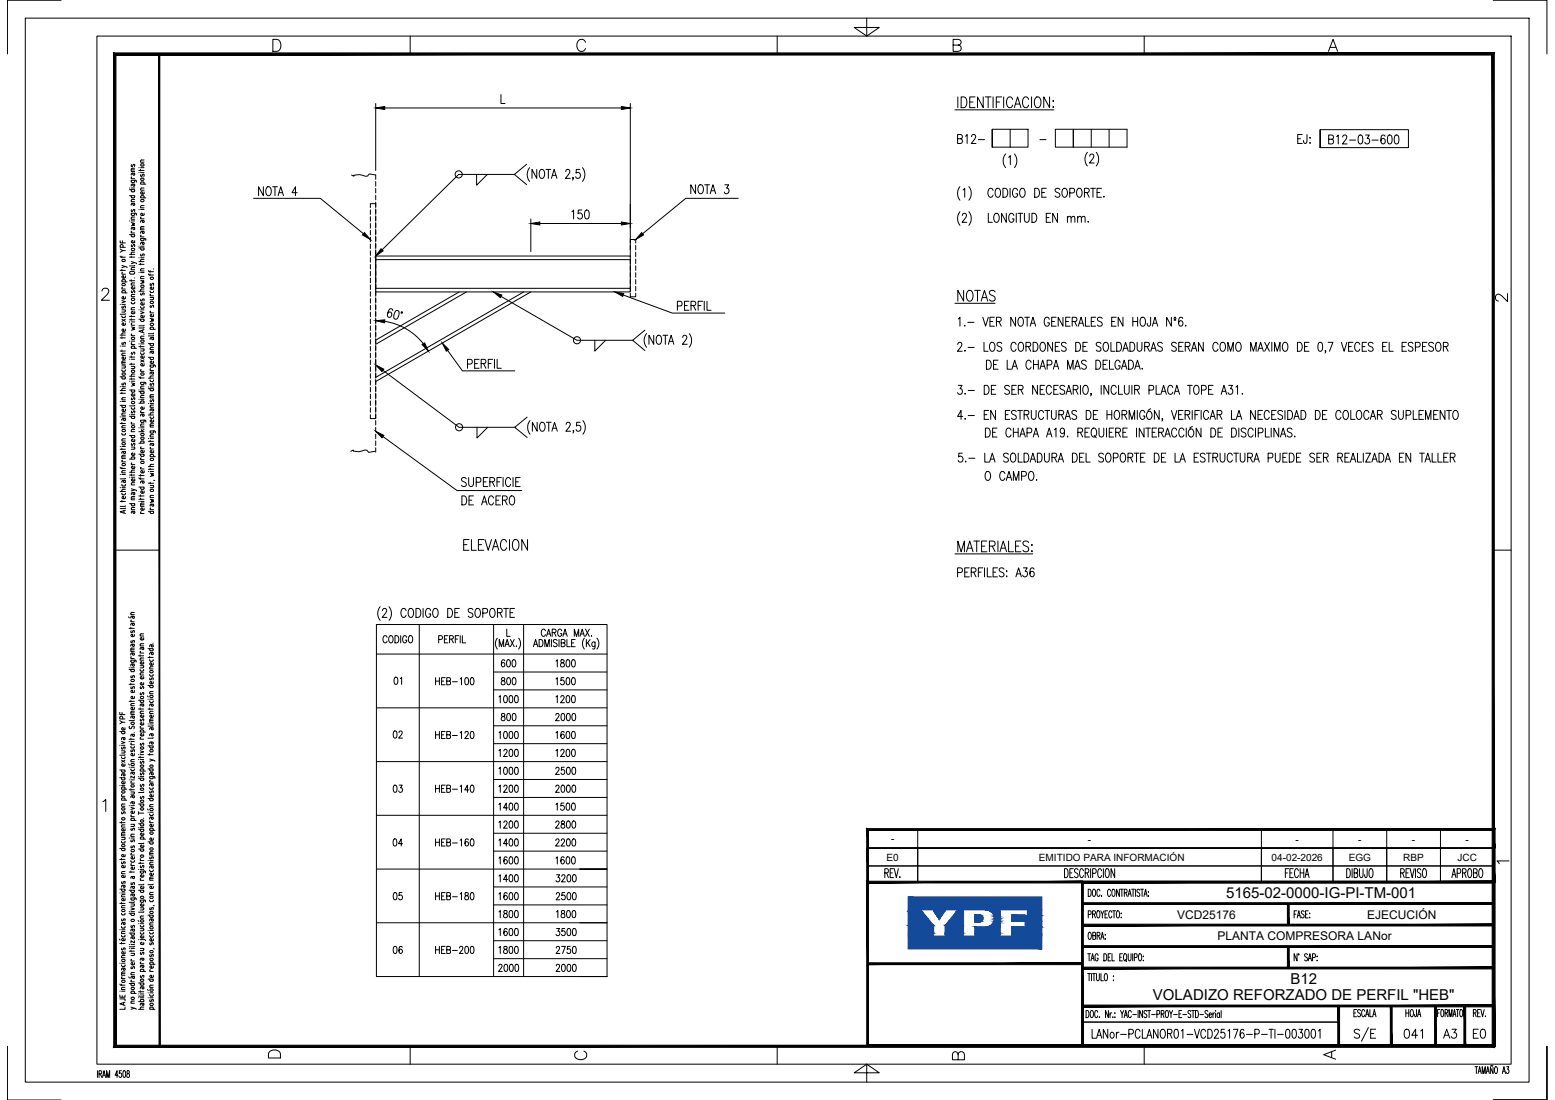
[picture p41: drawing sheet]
<svg xmlns="http://www.w3.org/2000/svg" width="420mm" height="297mm" viewBox="0 0 420 297" stroke-linecap="round" stroke-linejoin="round" font-family="sans-serif">
<defs><g id="words">
<g font-size="4.1">
<text x="331.3" y="242.6">5165-02-0000-IG-PI-TM-001</text>
<text x="348.7" y="265.8">B12</text>
<text x="311.5" y="270.2">VOLADIZO REFORZADO DE PERFIL &quot;HEB&quot;</text>
</g>
<g font-size="3.2">
<text x="318" y="248.1">VCD25176</text>
<text x="369.4" y="248.1">EJECUCIÓN</text>
<text x="329" y="253.9">PLANTA COMPRESORA LANor</text>
</g>
<g font-size="2.7">
<text x="240.7" y="227.5">-</text>
<text x="293.9" y="227.5">-</text>
<text x="350.1" y="227.5">-</text>
<text x="367" y="227.5">-</text>
<text x="381.5" y="227.5">-</text>
<text x="396" y="227.5">-</text>
<text x="239.5" y="232.4">E0</text>
<text x="280.7" y="232.4">EMITIDO PARA INFORMACIÓN</text>
<text x="343.6" y="232.4">04-02-2026</text>
<text x="364.4" y="232.4">EGG</text>
<text x="379.2" y="232.4">RBP</text>
<text x="393.8" y="232.4">JCC</text>
</g>
</g></defs>
<!-- layer: AESA-Simbologia -->
<g fill="none" stroke="#000" stroke-width=".27">
<path d="M268.1 34.9v4.8v-4.8h4.8M268.1 39.7h4.8M272.9 34.9h4.9v4.8h-4.9zM281 37.7h1.6M285.2 34.9h19.3v4.8h-19.3zM290 34.9v4.8M294.9 34.9v4.8M299.7 34.9v4.8M356.7 35v4.9v-4.9h23.9v4.9h-23.9M101.7 168.6h62.3v95.1h-62.3zM101.7 176.6h62.3M113.3 168.6v95.1"/>
<path d="M133.4 168.6v95.1M141.5 168.6v95.1M101.7 191.1h62.3M133.4 181.5h30.6M133.4 186.3h30.6M133.4 196h30.6M101.7 205.7h62.3M133.4 210.5h30.6M133.4 215.3h30.6M133.4 200.8h30.6M101.7 234.7h62.3h-7.3M101.7 220.2h62.3"/>
<path d="M133.4 225h30.6M133.4 229.8h30.6M133.4 239.5h30.6M101.7 249.2h62.3M133.4 244.4h30.6M133.4 254h30.6M133.4 258.9h30.6M156.7 263.7h7.3"/>
</g>
<!-- layer: AESA-Textos-02 -->
<g fill="none" stroke="#000" stroke-width=".27">
<path d="M258.7 37.5l1.1-.1 .2-.4-.2-.6-1.1-.1v2.4h.9a.66 .66 0 0 0 .5-.6 .66 .66 0 0 0-.5-.6M260.9 36.8l.4-.5v2.4M262.5 36.9l.4-.6 .5 .1 .2 .4-.2 .8-1 1.1h1.3M264.4 37.7h1.6M350.6 37.5h.8M351.9 36.3h-1.3v2.4h1.3M353.1 36.3v1.9l-.1 .4h-.6l-.2-.7M353.9 37.2h.2zM354 38.5v.2zM359 37.6l1.1-.1 .2-.4-.2-.5-1.1-.1v2.4h.9a.67 .67 0 0 0 .4-.7 .67 .67 0 0 0-.4-.6M361.1 36.9l.5-.4v2.4M362.8 37l.4-.5h.3l.4 .4-.3 .8-.9 1.2h1.3"/>
<path d="M364.6 37.8h1.7M367.2 36.6l.5-.1a1.58 1.58 0 0 1 0 2.4h-.2a1.8 1.8 0 0 1-.3-2.3zM369 36.5h1l-.6 .9a.71 .71 0 0 1 .6 1.1 .71 .71 0 0 1-1.2-.1M370.7 37.8h1.7M374.2 36.8a.54 .54 0 0 0-.8-.2l-.2 .3a1.55 1.55 0 0 0 .5 2 .71 .71 0 0 0 .6-.9 .71 .71 0 0 0-.9-.5l-.3 .6M375.1 36.6l.5-.1a1.58 1.58 0 0 1 0 2.4h-.2a1.8 1.8 0 0 1-.3-2.3zM377 36.6l.4-.1a1.58 1.58 0 0 1 0 2.4h-.1a1.8 1.8 0 0 1-.3-2.3zM259.4 50.4a2.95 2.95 0 0 0 0 3.7M259.4 57.2a2.95 2.95 0 0 0 0 3.6M260 58.2l.4-.6h.4l.3 .5-.2 .8-1 1.1h1.3M260.2 51.3l.5-.5v2.5M261.8 50.4a2.95 2.95 0 0 1 0 3.7"/>
<path d="M261.8 57.2a2.95 2.95 0 0 1 0 3.6M267 57.6v2.4h1.1M268.3 51.4a.65 .65 0 0 0-1-.4 1.61 1.61 0 0 0 .2 2.3 .71 .71 0 0 0 .8-.6M268.9 57.7l.1-.1a1.32 1.32 0 0 1 1.1 1 1.32 1.32 0 0 1-.5 1.3l-.2 .1a1.32 1.32 0 0 1-1-.9 1.32 1.32 0 0 1 .5-1.4zM269.2 51l.2-.2a1.3 1.3 0 0 1 1 1 1.3 1.3 0 0 1-.4 1.3l-.2 .2a1.32 1.32 0 0 1-1-1 1.32 1.32 0 0 1 .4-1.3zM271 50.8a1.28 1.28 0 0 1 1.3 .9 1.28 1.28 0 0 1-.4 1.4l-.9 .2zM271.7 41.6a2.88 2.88 0 0 0 0 3.7M271.9 57.6v2.4l-1.3-2.4v2.4M272.5 42.5l.5-.5v2.5M272.9 50.8v2.5M273.9 58.2a.71 .71 0 0 0-.8-.6 .71 .71 0 0 0-.5 .9v.6a.72 .72 0 0 0 .7 .9 .72 .72 0 0 0 .6-.9h-.4M274.1 41.6a2.95 2.95 0 0 1 0 3.7"/>
<path d="M274.6 57.6v2.4M275 51.4a.71 .71 0 0 0-.9-.5 .71 .71 0 0 0-.5 .9v.5a.72 .72 0 0 0 .7 1 .72 .72 0 0 0 .7-1h-.5M275 57.6h1.3M275.7 57.6v2.4M275.9 51l.2-.2a1.3 1.3 0 0 1 1 1 1.3 1.3 0 0 1-.5 1.3l-.2 .2a1.32 1.32 0 0 1-1-1 1.32 1.32 0 0 1 .5-1.3zM276.8 57.6v1.7a.65 .65 0 0 0 .6 .7 .65 .65 0 0 0 .7-.7v-1.7M278.8 57.6a1.3 1.3 0 0 1 1.3 .8 1.3 1.3 0 0 1-.4 1.5l-.9 .1zM279.6 50.8a1.28 1.28 0 0 1 1.3 .9 1.28 1.28 0 0 1-.4 1.4l-.9 .2zM281.5 52h.7M282.7 50.8h-1.2v2.5h1.2M282.7 58.8h.7M283.9 57.6h-1.2v2.4h1.2"/>
<path d="M285.7 57.6v2.4l-1.3-2.4v2.4M286.4 51.2a.65 .65 0 0 0-.8-.4 .65 .65 0 0 0-.4 .9l1 .5a.66 .66 0 0 1-.1 1 .66 .66 0 0 1-1-.3M287.3 51l.2-.2a1.3 1.3 0 0 1 1 1 1.3 1.3 0 0 1-.5 1.3l-.2 .2a1.32 1.32 0 0 1-1-1 1.32 1.32 0 0 1 .5-1.3zM288.4 58.9l.5-.5 .4 .1 .1 1.5M288.4 58.4v1.6M289.1 52.1l1.1-.1 .1-.3v-.6l-.4-.3h-.8v2.5M289.4 58.9l.5-.5 .4 .1 .1 1.5M291.2 58.9l.4-.5 .5 .1 .1 1.5M291.2 58.4v1.6M291.3 51l.1-.2a1.3 1.3 0 0 1 1 1 1.3 1.3 0 0 1-.4 1.3l-.2 .2a1.3 1.3 0 0 1-1-1 1.3 1.3 0 0 1 .5-1.3zM292.2 58.9l.5-.5 .4 .1 .1 1.5M293 52l1.1-.1 .2-.4-.1-.4-.4-.3h-.8v2.5"/>
<path d="M293.7 52l.6 1.3M293.8 41.1a2.88 2.88 0 0 0 0 3.7M294 59.8v.2zM294.4 42.2l.4-.6 .6 .1 .2 .3-.3 .8-.9 1.2h1.3M294.7 50.8h1.3M295.3 50.8v2.5M296.2 41.1a2.95 2.95 0 0 1 0 3.7M296.4 52h.8M297.6 50.8h-1.2v2.5h1.2M298.3 53v.3zM258.8 93l.4-.6 .5 .1 .2 .4-.3 .8-.9 1.2h1.3M258.9 86.1l.5-.4v2.4"/>
<path d="M260.7 87.8v.3zM260.7 94.6v.3zM261.5 87h1.7M261.6 93.8h1.6M265.6 85.7l.7 2.4 .7-2.4M265.9 92.4v2.5h1.1M266.5 97.3a1.3 1.3 0 0 1 1.3 .8 1.3 1.3 0 0 1-.4 1.5l-.9 .1zM267.5 86.8h.7M267.7 92.5l.2-.1a1.32 1.32 0 0 1 1 1 1.32 1.32 0 0 1-.4 1.3l-.2 .2a1.31 1.31 0 0 1-1-1 1.31 1.31 0 0 1 .4-1.4zM268.5 98.4h.7M268.7 85.7h-1.2v2.4h1.2M269.2 86.8l1.1-.1 .2-.3-.2-.6-1.1-.1v2.4"/>
<path d="M269.7 97.3h-1.2v2.4h1.2M269.9 86.8l.6 1.3M270.7 92.8a.65 .65 0 0 0-.8-.4 .65 .65 0 0 0-.4 .8l1 .6 .2 .7a.76 .76 0 0 1-1.3 0M272.1 97.3v2.4h1.2M273.4 99.7l.8-2.4 .7 2.4M273.7 98.9h.9M274.4 85.7v2.4l-1.3-2.4v2.4M274.6 93a.65 .65 0 0 0-1.1-.5 1.6 1.6 0 0 0 .2 2.4 .68 .68 0 0 0 .9-.6M275.4 85.8l.2-.1a1.32 1.32 0 0 1 1 .9 1.32 1.32 0 0 1-.4 1.4l-.2 .1a1.32 1.32 0 0 1-1-1 1.32 1.32 0 0 1 .4-1.3zM275.5 92.5l.2-.1a1.32 1.32 0 0 1 1 1 1.32 1.32 0 0 1-.5 1.3l-.2 .2a1.32 1.32 0 0 1-1-1 1.32 1.32 0 0 1 .5-1.4zM276.9 85.7h1.3M277.2 93.6l1.1-.1 .2-.4-.2-.6-1.1-.1v2.5"/>
<path d="M277.5 85.7v2.4M277.9 93.6l.6 1.3M278.4 88.1l.7-2.4 .7 2.4M278.6 97.9a.71 .71 0 0 0-.9-.6 .71 .71 0 0 0-.5 .9v.6a.71 .71 0 0 0 .5 .9 .71 .71 0 0 0 .9-.6M278.6 87.3h1M279.1 92.4a1.3 1.3 0 0 1 1.4 .8 1.3 1.3 0 0 1-.4 1.5l-1 .2zM279.3 98.4h1.2M279.3 97.3v2.4M280.5 97.3v2.4M281 99.7l.7-2.4 .8 2.4M281.3 98.9h.9M281.4 92.5l.1-.1a1.31 1.31 0 0 1 1.1 1 1.31 1.31 0 0 1-.5 1.3l-.2 .2a1.32 1.32 0 0 1-1-1 1.32 1.32 0 0 1 .5-1.4z"/>
<path d="M282.9 98.5h.9l.4-.4a.65 .65 0 0 0-.4-.8h-.9v2.4M283.5 86.2a.71 .71 0 0 0-.9-.5 .71 .71 0 0 0-.4 .9v.6a.72 .72 0 0 0 .6 .9 .72 .72 0 0 0 .7-.9h-.4M284.2 86.8h.7M284.4 92.4v2.5l-1.3-2.5v2.5M284.6 99.7l.7-2.4 .8 2.4M284.9 98.9h.9M285.1 93.6h.8M285.4 85.7h-1.2v2.4h1.2M286.3 92.4h-1.2v2.5h1.2M287.2 85.7v2.4l-1.3-2.4v2.4M288 86.8h.7M288.1 92.8a.67 .67 0 0 0-.7-.4 .67 .67 0 0 0-.6 .6l.2 .4 .9 .4 .2 .7a.74 .74 0 0 1-1.3 0"/>
<path d="M288.5 99.7v-2.4l.7 2.4 .7-2.4v2.4M289.1 85.7h-1.1v2.4h1.1M289.7 86.8l1.1-.1 .2-.3-.2-.6-1.1-.1v2.4M290.3 86.8l.7 1.3M290.4 99.7l.7-2.4 .8 2.4M290.7 92.4a1.3 1.3 0 0 1 1.3 .8 1.3 1.3 0 0 1-.4 1.5l-.9 .2zM290.7 98.9h.9M291.4 88.1l.7-2.4 .7 2.4M291.6 87.3h.9M292.6 93.6h.7M293.3 85.7v2.4h1.1M293.5 97.6a.68 .68 0 0 0-.7-.4 .68 .68 0 0 0-.6 .7l.2 .3 .9 .5 .2 .6a.73 .73 0 0 1-1.3 0"/>
<path d="M293.8 92.4h-1.2v2.5h1.2M294.9 86.8h.7M296.1 85.7h-1.2v2.4h1.2M296.1 97.3a1.3 1.3 0 0 1 1.3 .8 1.3 1.3 0 0 1-.4 1.5l-.9 .1zM297.5 92.8a.67 .67 0 0 0-.7-.4 .67 .67 0 0 0-.6 .6l.2 .4 .9 .4 .2 .7a.74 .74 0 0 1-1.3 0M297.8 86a.68 .68 0 0 0-.7-.4 .68 .68 0 0 0-.6 .6l.2 .4 .9 .4 .2 .7a.76 .76 0 0 1-1.3 0M298 98.4h.8M298.4 92.5l.2-.1a1.32 1.32 0 0 1 1 1 1.32 1.32 0 0 1-.5 1.3l-.1 .2a1.32 1.32 0 0 1-1-1 1.32 1.32 0 0 1 .4-1.4zM299.2 97.3h-1.2v2.4h1.2M299.8 97.3v2.4h1.1M300.2 92.4v2.5h1.1M300.4 86.8h.7"/>
<path d="M301.6 85.7h-1.2v2.4h1.2M301.7 92.4a1.27 1.27 0 0 1 1.3 .7 1.27 1.27 0 0 1-.2 1.4l-.4 .4h-.7zM302.6 97.9a.71 .71 0 0 0-.8-.6 .71 .71 0 0 0-.5 .9v.6a.72 .72 0 0 0 .7 .9 .72 .72 0 0 0 .6-.9h-.4M303 99.7l.7-2.4 .8 2.4M303.3 98.9h.9M303.4 94.9l.7-2.5 .8 2.5M303.4 85.7v2.4l-1.3-2.4v2.4M303.7 94.1h.9M304.9 97.3a1.3 1.3 0 0 1 1.4 .8 1.3 1.3 0 0 1-.4 1.5l-1 .1zM305.3 92.4a1.3 1.3 0 0 1 1.3 .8 1.3 1.3 0 0 1-.4 1.5l-.9 .2zM306.1 86.8h1.3M306.1 85.7v2.4"/>
<path d="M306.6 99.7l.7-2.4 .8 2.4M306.9 98.9h.9M307.3 92.4v1.8a.65 .65 0 0 0 .6 .7 .65 .65 0 0 0 .6-.7v-1.8M307.4 85.7v2.4M308.4 85.8l.2-.1a1.32 1.32 0 0 1 1 .9 1.32 1.32 0 0 1-.5 1.4l-.2 .1a1.32 1.32 0 0 1-1-1 1.32 1.32 0 0 1 .5-1.3zM308.6 99.5v.2zM309.3 93.6l1.1-.1 .2-.4-.2-.6-1.1-.1v2.5M309.9 93.6l.7 1.3M310.9 85.7v1.8l-.2 .5h-.5l-.2-.7M310.9 94.9l.8-2.5 .7 2.5M311.2 94.1h.9M311.4 88.1l.7-2.4 .7 2.4"/>
<path d="M311.6 87.3h.9M314.1 92.8a.65 .65 0 0 0-.9-.4 .65 .65 0 0 0-.3 .8l1 .6 .2 .7a.76 .76 0 0 1-1.3 0M316.5 85.7v2.4l-1.3-2.4v2.4M317.2 86.5h.5M317.3 85.8l.1-.1a.32 .32 0 0 1 .3 .3 .32 .32 0 0 1-.4 .3zM317.8 92.8a.67 .67 0 0 0-.7-.4 .67 .67 0 0 0-.5 .6l.1 .4 1 .4 .1 .7a.74 .74 0 0 1-1.2 0M318.5 93.6h.7M319.6 86a.52 .52 0 0 0-.9-.2l-.2 .3a1.6 1.6 0 0 0 .5 2 .71 .71 0 0 0 .6-.9 .71 .71 0 0 0-.9-.5l-.2 .6M319.7 92.4h-1.2v2.5h1.2M320.3 93.6l1.1-.1 .1-.4-.1-.6-1.1-.1v2.5M320.4 87.8v.3zM320.9 93.6l.6 1.3"/>
<path d="M321.9 94.9l.7-2.5 .8 2.5M322.2 94.1h.9M325.1 92.4v2.5l-1.3-2.5v2.5M329.1 93a.66 .66 0 0 0-1-.5 1.6 1.6 0 0 0 .2 2.4 .7 .7 0 0 0 .8-.6M330 92.5l.2-.1a1.32 1.32 0 0 1 1 1 1.32 1.32 0 0 1-.4 1.3l-.2 .2a1.32 1.32 0 0 1-1-1 1.32 1.32 0 0 1 .4-1.4zM331.8 94.9v-2.5l.7 2.5 .7-2.5v2.5M334.2 92.5l.2-.1a1.32 1.32 0 0 1 1 1 1.32 1.32 0 0 1-.4 1.3l-.2 .2a1.32 1.32 0 0 1-1-1 1.32 1.32 0 0 1 .4-1.4zM337.9 94.9v-2.5l.8 2.5 .7-2.5v2.5M339.9 94.9l.7-2.5 .8 2.5M340.1 94.1h1M341.7 92.4l1.3 2.5M343 92.4l-1.3 2.5"/>
<path d="M343.6 92.4v2.5M344.4 94.9v-2.5l.7 2.5 .8-2.5v2.5M346.9 92.5l.1-.1a1.31 1.31 0 0 1 1.1 1 1.31 1.31 0 0 1-.5 1.3l-.2 .2a1.32 1.32 0 0 1-1-1 1.32 1.32 0 0 1 .5-1.4zM350.6 92.4a1.27 1.27 0 0 1 1.2 .7 1.27 1.27 0 0 1-.1 1.4l-.5 .4h-.6zM352.5 93.6h.7M353.7 92.4h-1.2v2.5h1.2M356.4 92.5l.4-.1a1.58 1.58 0 0 1 0 2.5h-.2a1.8 1.8 0 0 1-.2-2.4zM358.2 94.7h-.2h.2l-.2 .6M358.9 92.4h1.3l-1 2.5M362.4 92.4l.8 2.5 .7-2.5M364.4 93.6h.7M365.6 92.4h-1.2v2.5h1.2"/>
<path d="M367.4 93a.64 .64 0 0 0-1-.5 1.6 1.6 0 0 0 .2 2.4 .67 .67 0 0 0 .8-.6M368.1 93.6h.7M369.3 92.4h-1.2v2.5h1.2M371 92.8a.64 .64 0 0 0-.8-.4 .64 .64 0 0 0-.4 .8l1 .6 .2 .7a.76 .76 0 0 1-1.3 0M373.6 93.6h.7M374.8 92.4h-1.2v2.5h1.2M375.3 92.4v2.5h1.1M378.8 93.6h.8M380 92.4h-1.2v2.5h1.2M381.8 92.8a.67 .67 0 0 0-.7-.4 .67 .67 0 0 0-.6 .6l.2 .4 .9 .4 .2 .7a.74 .74 0 0 1-1.3 0M382.4 93.7h.9a.66 .66 0 0 0 .5-.6 .66 .66 0 0 0-.5-.7h-.9v2.5M384.4 93.6h.7"/>
<path d="M385.6 92.4h-1.2v2.5h1.2M387.3 92.8a.68 .68 0 0 0-.7-.4 .68 .68 0 0 0-.6 .6l.2 .4 .9 .4 .2 .7a.76 .76 0 0 1-1.3 0M388.2 92.5l.2-.1a1.32 1.32 0 0 1 1 1 1.32 1.32 0 0 1-.4 1.3l-.2 .2a1.32 1.32 0 0 1-1-1 1.32 1.32 0 0 1 .4-1.4zM390 93.6l1.1-.1 .2-.4-.2-.6-1.1-.1v2.5M390.6 93.6l.7 1.3M258.9 104.1h1l-.5 .9a.72 .72 0 0 1 .6 1.1 .72 .72 0 0 1-1.3-.1M260.1 112.4h-1.4l1-1.6v2.4M260.8 106.2v.3zM260.8 113v.2zM261.6 105.4h1.7M261.6 112.2h1.7M265.9 104.1a1.3 1.3 0 0 1 1.4 .8 1.3 1.3 0 0 1-.4 1.5l-1 .1z"/>
<path d="M265.9 112h.8M266.3 115.6a1.3 1.3 0 0 1 1.3 .8 1.3 1.3 0 0 1-.4 1.5l-.9 .1zM267.1 110.8h-1.2v2.4h1.2M267.9 105.2h.7M268.2 116.7h.7M269 110.8v2.4l-1.3-2.4v2.4M269.1 104.1h-1.2v2.4h1.2M269.4 115.6h-1.2v2.4h1.2M271.7 112h.7M272.8 104.4a.64 .64 0 0 0-.9-.3 .64 .64 0 0 0-.3 .8l1 .5 .2 .7a.76 .76 0 0 1-1.3 0M272.8 110.8h-1.1v2.4h1.1M273.2 116.2a.71 .71 0 0 0-.9-.6 .71 .71 0 0 0-.5 .9v.6a.71 .71 0 0 0 .5 .9 .71 .71 0 0 0 .9-.6"/>
<path d="M273.4 105.2h.7M273.8 116.7h1.3M273.8 115.6v2.4M274.6 104.1h-1.2v2.4h1.2M274.6 111.2a.64 .64 0 0 0-.8-.4 .64 .64 0 0 0-.4 .8l1 .6a.6 .6 0 0 1 .2 .6 .6 .6 0 0 1-.5 .4l-.6-.1-.2-.2M275 110.8h1.3M275.1 115.6v2.4M275.1 105.2l1.2-.1 .1-.3-.1-.6-1.2-.1v2.4M275.6 118l.7-2.4 .8 2.4M275.6 110.8v2.4M275.8 105.2l.6 1.3M275.8 117.2h1"/>
<path d="M276.7 112l1.1-.1 .2-.4-.2-.6-1.1-.1v2.4M277.4 112l.6 1.2M277.5 116.9h.8a.67 .67 0 0 0 .5-.7 .67 .67 0 0 0-.5-.6h-.8v2.4M278.7 110.8v1.8a.65 .65 0 0 0 .3 .6 .65 .65 0 0 0 .7-.1l.3-.5v-1.8M279.2 118l.7-2.4 .7 2.4M279.4 117.2h1M280.3 104.1v2.4l-1.3-2.4v2.4M281.1 105.2h.7M282 111.4a.64 .64 0 0 0-1-.5 1.6 1.6 0 0 0 .1 2.3 .67 .67 0 0 0 .9-.5M282.2 104.1h-1.1v2.4h1.1M282.3 110.8h1.3M282.8 118l.7-2.4 .7 2.4"/>
<path d="M283 110.8v2.4M283 117.2h1M284.1 104.6a.66 .66 0 0 0-1-.4 1.6 1.6 0 0 0 .2 2.3 .7 .7 0 0 0 .8-.6M284.1 110.8v1.8a.64 .64 0 0 0 .3 .6 .64 .64 0 0 0 .7-.1l.3-.5v-1.8M284.7 105.2h.8M284.9 116.1l.4-.5v2.4M285.9 104.1h-1.2v2.4h1.2M286.1 112l1.1-.1 .2-.4-.2-.6-1.1-.1v2.4M286.8 112l.6 1.2M287.6 116.4l-.2 .6a.68 .68 0 0 1-1-.7 .68 .68 0 0 1 1-.6 1.8 1.8 0 0 1-.3 2.3l-.5-.1-.1-.2M287.7 104.4a.69 .69 0 0 0-.8-.4 .69 .69 0 0 0-.5 .6l.2 .4 .9 .4 .2 .7a.75 .75 0 0 1-1.3 0M287.8 113.2l.7-2.4 .7 2.4"/>
<path d="M288.1 106.5l.7-2.4 .7 2.4M288.1 112.4h.9M288.3 105.7h.9M288.5 117.8v.2zM290 105.2l1.1-.1 .2-.3-.2-.6-1.1-.1v2.4M290.6 105.2l.7 1.3M290.9 111.2a.68 .68 0 0 0-.7-.4 .68 .68 0 0 0-.6 .6l.2 .3 .9 .5a.6 .6 0 0 1 .2 .6 .6 .6 0 0 1-.5 .4l-.6-.1-.2-.2M291.2 116.7l1.1-.1 .2-.3-.2-.6-1.1-.1v2.4M291.9 116.7l.6 1.3M291.9 104.1v2.4M292.9 104.2l.2-.1a1.32 1.32 0 0 1 1 .9 1.32 1.32 0 0 1-.4 1.4l-.2 .1a1.31 1.31 0 0 1-1-1 1.31 1.31 0 0 1 .4-1.3zM293.2 116.7h.7"/>
<path d="M293.5 110.8a1.27 1.27 0 0 1 1.2 .7 1.27 1.27 0 0 1-.1 1.4l-.5 .3h-.6zM294.4 115.6h-1.2v2.4h1.2M294.9 106.4h-.2h.2l-.2 .5M295.2 115.7l.2-.1a1.32 1.32 0 0 1 1 1 1.32 1.32 0 0 1-.5 1.3l-.2 .1a1.32 1.32 0 0 1-1-1 1.32 1.32 0 0 1 .5-1.3zM295.4 112h.8M295.7 117.6l.5 .6M296.6 110.8h-1.2v2.4h1.2M296.9 115.6v1.7a.65 .65 0 0 0 .7 .7 .65 .65 0 0 0 .6-.7v-1.7M297.5 104.1v2.4M299 115.6v2.4M299.1 112h1.3M299.1 110.8v2.4"/>
<path d="M299.6 104.1v2.4l-1.3-2.4v2.4M299.7 116.7h.7M300.4 110.8v2.4M300.9 115.6h-1.2v2.4h1.2M301.4 110.9l.2-.1a1.32 1.32 0 0 1 1 1 1.32 1.32 0 0 1-.4 1.3l-.2 .1a1.32 1.32 0 0 1-1-.9 1.32 1.32 0 0 1 .4-1.4zM301.5 116.7l1.1-.1 .1-.3-.1-.6-1.1-.1v2.4M301.6 104.6a.65 .65 0 0 0-1-.4 1.6 1.6 0 0 0 .2 2.3 .68 .68 0 0 0 .8-.6M302.1 116.7l.6 1.3M302.2 104.1v2.4h1.1M303.2 112l1.1-.1 .2-.4-.2-.6-1.1-.1v2.4M303.4 116.7h.7M303.8 104.1v1.7a.65 .65 0 0 0 .7 .7 .65 .65 0 0 0 .6-.7v-1.7"/>
<path d="M303.8 112l.7 1.2M304.6 115.6h-1.2v2.4h1.2M305.1 113.2v-2.4l.7 2.4 .8-2.4v2.4M305.8 104.1v2.4M306.6 105.2l1.1-.1 .2-.3-.2-.6-1.1-.1v2.4M307.1 115.6v2.4M307.2 105.2l.7 1.3M307.3 110.8v2.4M309.1 115.6v2.4l-1.3-2.4v2.4M309.3 111.4a.71 .71 0 0 0-.8-.6 .71 .71 0 0 0-.5 .9v.6a.72 .72 0 0 0 .6 1 .72 .72 0 0 0 .7-1h-.4M309.6 115.6h1.3M310.2 111.2l.1-.1a1.1 1.1 0 0 1 1 1.1 1.1 1.1 0 0 1-1 1 1.36 1.36 0 0 1-.1-2z"/>
<path d="M310.2 115.6v2.4M310.5 105.3h.8a.67 .67 0 0 0 .4-.6 .67 .67 0 0 0-.4-.6h-.8v2.4M310.9 110.4l-.7 .4M311.3 116.7h.8M312.4 104.1v2.4h1.1M312.5 115.6h-1.2v2.4h1.2M313.1 116.7l1.1-.1 .2-.3-.2-.6-1.1-.1v2.4M313.2 110.8v2.4l-1.3-2.4v2.4M313.7 106.5l.7-2.4 .8 2.4M313.7 116.7l.7 1.3M313.9 105.7h1M314.1 113.1h-.2h.2l-.2 .6"/>
<path d="M314.7 118l.8-2.4 .7 2.4M315 117.2h.9M316.5 110.8l.8 2.4 .7-2.4M316.9 104.6a.71 .71 0 0 0-.9-.5 .71 .71 0 0 0-.5 .9v.6a.71 .71 0 0 0 .5 .9 .71 .71 0 0 0 .9-.6M317.3 106.5l.7-2.4 .7 2.4M317.5 105.7h1M317.9 116.2a.64 .64 0 0 0-1-.5 1.6 1.6 0 0 0 .2 2.3 .67 .67 0 0 0 .8-.6M318.5 112h.7M319.7 110.8h-1.2v2.4h1.2M319.9 116.2a.71 .71 0 0 0-.9-.6 .71 .71 0 0 0-.5 .9v.6a.71 .71 0 0 0 .5 .9 .71 .71 0 0 0 .9-.6M320.2 112l1.1-.1 .2-.4-.2-.6-1.1-.1v2.4M320.5 115.6v2.4"/>
<path d="M320.8 104.1h1.3M320.8 112l.7 1.2M321.5 115.9l.1-.1a1.1 1.1 0 0 1 1 1.1 1.1 1.1 0 0 1-1 1.1 1.32 1.32 0 0 1-.1-2.1zM321.5 104.1v2.4M322.1 110.8v2.4M322.2 115.1l-.7 .5M322.9 104.2l.2-.1a1.32 1.32 0 0 1 1 .9 1.32 1.32 0 0 1-.5 1.4l-.2 .1a1.32 1.32 0 0 1-1-1 1.32 1.32 0 0 1 .5-1.3zM322.9 112h.7M324.1 110.8h-1.2v2.4M324.5 115.6v2.4l-1.3-2.4v2.4M324.5 110.8v2.4M324.6 105.3l1.1-.1 .2-.3-.2-.7-1.1-.1v2.4"/>
<path d="M326.6 111.4a.65 .65 0 0 0-1.1-.5 1.62 1.62 0 0 0 .2 2.3 .67 .67 0 0 0 .9-.5M326.6 105.2h.7M326.9 113.2l.8-2.4 .7 2.4M327.2 115.6a1.27 1.27 0 0 1 1.2 .7 1.27 1.27 0 0 1-.1 1.4l-.5 .3h-.6zM327.2 112.4h.9M327.8 104.1h-1.2v2.4h1.2M328.9 112l1.1-.1 .2-.4-.2-.6-1.1-.1v2.4M329.1 116.7h.7M329.5 112l.7 1.2M330 106.5l.7-2.4 .7 2.4M330.2 105.7h1M330.3 115.6h-1.2v2.4h1.2"/>
<path d="M332 104.1h1l-.5 .9a.72 .72 0 0 1 .6 1.1 .72 .72 0 0 1-1.3-.1M332.7 110.8v2.4h1.1M332.8 115.6a1.3 1.3 0 0 1 1.3 .8 1.3 1.3 0 0 1-.4 1.5l-.9 .1zM333.9 104.5l.5-.4v2.4M334 113.2l.8-2.4 .7 2.4M334.3 112.4h.9M334.7 115.6v2.4M335.7 106.2v.3zM336.7 115.9a.64 .64 0 0 0-.9-.3 .64 .64 0 0 0-.3 .8l1 .6 .2 .7a.76 .76 0 0 1-1.3 0M338.6 116.2a.66 .66 0 0 0-1-.5 1.6 1.6 0 0 0 .2 2.3 .7 .7 0 0 0 .8-.6M339.2 110.8v2.4l-1.3-2.4v2.4M339.2 115.6v2.4"/>
<path d="M339.9 112h.8M340 116.9l1.1-.2 .2-.3-.2-.7-1.1-.1v2.4M341.1 110.8h-1.2v2.4h1.2M341.9 115.6v2.4h1.1M343 111.4a.71 .71 0 0 0-.9-.6 .71 .71 0 0 0-.5 .9v.6a.71 .71 0 0 0 .5 .9 .71 .71 0 0 0 .9-.5M343.5 115.6v2.4M343.6 112h.7M344.8 110.8h-1.2v2.4h1.2M345.5 115.6v2.4l-1.3-2.4v2.4M346 118l.7-2.4 .7 2.4M346.2 117.2h1M346.6 111.2a.65 .65 0 0 0-.9-.4 .65 .65 0 0 0-.3 .8l1 .6a.6 .6 0 0 1 .2 .6 .6 .6 0 0 1-.5 .4l-.6-.1-.2-.2"/>
<path d="M347.2 110.8v2.4M347.9 110.8a1.3 1.3 0 0 1 1.4 .8 1.3 1.3 0 0 1-.4 1.5l-1 .1zM349.1 115.9a.65 .65 0 0 0-.8-.3 .65 .65 0 0 0-.4 .8l1 .6 .2 .7a.76 .76 0 0 1-1.3 0M349.6 113.2l.7-2.4 .8 2.4M349.8 117.8v.2zM349.9 112.4h.9M351.5 110.8a1.29 1.29 0 0 1 1.4 .8 1.29 1.29 0 0 1-.5 1.5l-.9 .1zM355.4 110.8a1.27 1.27 0 0 1 1.3 .7 1.27 1.27 0 0 1-.2 1.4l-.5 .3h-.6zM357.3 112h.8M358.5 110.8h-1.2v2.4h1.2M362.3 111.4a.71 .71 0 0 0-.9-.6 .71 .71 0 0 0-.5 .9v.6a.71 .71 0 0 0 .5 .9 .71 .71 0 0 0 .9-.5M363.2 110.9l.2-.1a1.31 1.31 0 0 1 1 1 1.31 1.31 0 0 1-.4 1.3l-.2 .1a1.32 1.32 0 0 1-1-.9 1.32 1.32 0 0 1 .4-1.4z"/>
<path d="M365 110.8v2.4h1.1M366.8 110.9l.2-.1a1.32 1.32 0 0 1 1 1 1.32 1.32 0 0 1-.4 1.3l-.2 .1a1.3 1.3 0 0 1-1-.9 1.3 1.3 0 0 1 .4-1.4zM369.9 111.4a.71 .71 0 0 0-.9-.6 .71 .71 0 0 0-.5 .9v.6a.71 .71 0 0 0 .5 .9 .71 .71 0 0 0 .9-.5M370.2 113.2l.8-2.4 .7 2.4M370.5 112.4h.9M372.2 112l1.1-.1 .2-.4-.2-.6-1.1-.1v2.4M372.8 112l.7 1.2M377.2 111.2a.69 .69 0 0 0-.7-.4 .69 .69 0 0 0-.6 .6l.2 .3 1 .5 .1 .7a.75 .75 0 0 1-1.3 0M377.9 110.8v1.8a.65 .65 0 0 0 .3 .6 .65 .65 0 0 0 .7-.1l.3-.5v-1.8M379.9 112.1l1.1-.1 .2-.4-.2-.7-1.1-.1v2.4M381.8 110.8v2.4h1.1M383.4 112h.8"/>
<path d="M384.6 110.8h-1.2v2.4h1.2M385.2 113.2v-2.4l.7 2.4 .7-2.4v2.4M387.4 112h.7M388.6 110.8h-1.2v2.4h1.2M390.4 110.8v2.4l-1.3-2.4v2.4M390.9 110.8h1.3M391.5 110.8v2.4M392.9 110.9l.2-.1a1.32 1.32 0 0 1 1 1 1.32 1.32 0 0 1-.5 1.3l-.1 .1a1.31 1.31 0 0 1-1.1-.9 1.31 1.31 0 0 1 .5-1.4zM260 122.4h-.9l-.1 1a.74 .74 0 0 1 1 .1 .74 .74 0 0 1 0 1 .74 .74 0 0 1-1 .1l-.1-.3M260.9 124.6v.2zM261.8 123.7h1.6M266.1 122.4v2.4h1.1"/>
<path d="M266.5 127.4l.2-.1a1.32 1.32 0 0 1 1 1 1.32 1.32 0 0 1-.4 1.3l-.2 .1a1.3 1.3 0 0 1-1-.9 1.3 1.3 0 0 1 .4-1.4zM267.4 124.8l.7-2.4 .8 2.4M267.7 124h.9M271.5 127.9a.67 .67 0 0 0-1-.5 1.58 1.58 0 0 0 .2 2.3 .7 .7 0 0 0 .8-.6M271.9 129.7l.7-2.4 .8 2.4M272.2 128.9h.9M272.5 122.7a.68 .68 0 0 0-.8-.4 .68 .68 0 0 0-.5 .6l.1 .4 1 .4 .2 .7a.76 .76 0 0 1-1.3 0M273.4 122.5l.2-.1a1.32 1.32 0 0 1 1 1 1.32 1.32 0 0 1-.5 1.3l-.2 .1a1.32 1.32 0 0 1-1-1 1.32 1.32 0 0 1 .5-1.3zM273.8 129.7v-2.4l.8 2.4 .7-2.4v2.4M275.1 122.4v2.4h1.1M276 128.6l1.1-.1 .2-.4-.2-.7-1.1-.1v2.4M276.7 122.4a1.27 1.27 0 0 1 1.2 .6 1.27 1.27 0 0 1-.1 1.4l-.5 .4h-.6z"/>
<path d="M278.2 127.4l.2-.1a1.32 1.32 0 0 1 1 1 1.32 1.32 0 0 1-.4 1.3l-.2 .1a1.3 1.3 0 0 1-1-1 1.3 1.3 0 0 1 .4-1.3zM278.3 124.8l.8-2.4 .7 2.4M278.6 124h.9M280.1 129.5v.2zM280.3 122.4a1.27 1.27 0 0 1 1.2 .6 1.27 1.27 0 0 1-.1 1.4l-.5 .4h-.6zM282.2 122.4v1.7a.65 .65 0 0 0 .7 .7 .65 .65 0 0 0 .6-.7v-1.7M284.2 123.5l1.1-.1 .2-.3-.2-.6-1.1-.1v2.4M284.9 123.5l.6 1.3M285.9 124.8l.7-2.4 .8 2.4M286.2 124h.9M289.8 122.4a1.27 1.27 0 0 1 1.2 .6 1.27 1.27 0 0 1-.1 1.4l-.5 .4h-.6zM291.7 123.5h.7"/>
<path d="M292.9 122.4h-1.2v2.4h1.2M293.5 122.4v2.4h1.1M298.2 122.7a.65 .65 0 0 0-.9-.3 .65 .65 0 0 0-.4 .8l1.1 .5 .2 .7a.76 .76 0 0 1-1.3 0M299.1 122.5l.2-.1a1.32 1.32 0 0 1 1 1 1.32 1.32 0 0 1-.5 1.3l-.2 .1a1.3 1.3 0 0 1-1-1 1.3 1.3 0 0 1 .5-1.3zM300.8 123.6h.8a.66 .66 0 0 0 .5-.6 .66 .66 0 0 0-.5-.6h-.8v2.4M303 122.5l.2-.1a1.31 1.31 0 0 1 1 .9 1.31 1.31 0 0 1-.4 1.4l-.2 .1a1.32 1.32 0 0 1-1-1 1.32 1.32 0 0 1 .4-1.3zM304.8 123.5l1.1-.1 .2-.3-.2-.6-1.1-.1v2.4M305.4 123.5l.7 1.3M306.5 122.4h1.2M307.1 122.4v2.4M308.2 123.5h.7M309.4 122.4h-1.2v2.4h1.2"/>
<path d="M311.9 122.4a1.27 1.27 0 0 1 1.2 .6 1.27 1.27 0 0 1-.1 1.4l-.5 .4h-.6zM313.8 123.5h.8M315 122.4h-1.2v2.4h1.2M317.5 122.4v2.4h1.1M318.8 124.8l.7-2.4 .8 2.4M319.1 124h.9M322.7 123.5h.7M323.8 122.4h-1.1v2.4h1.1M325.6 122.7a.64 .64 0 0 0-.8-.3 .64 .64 0 0 0-.4 .8l1 .5 .2 .7a.76 .76 0 0 1-1.3 0M326 122.4h1.3M326.6 122.4v2.4M327.7 123.5l1.1-.1 .2-.3-.2-.6-1.1-.1v2.4"/>
<path d="M328.4 123.5l.6 1.3M329.7 122.4v1.7a.65 .65 0 0 0 .6 .7 .65 .65 0 0 0 .7-.7v-1.7M333 122.9a.64 .64 0 0 0-1-.4 1.6 1.6 0 0 0 .1 2.3 .67 .67 0 0 0 .9-.6M333.4 122.4h1.2M334 122.4v2.4M335.1 122.4v1.7a.64 .64 0 0 0 .6 .7 .64 .64 0 0 0 .7-.7v-1.7M337.1 123.5l1.1-.1 .2-.3-.2-.6-1.1-.1v2.4M337.8 123.5l.6 1.3M338.8 124.8l.7-2.4 .8 2.4M339.1 124h.9M342.6 123.6h.9a.67 .67 0 0 0 .5-.6 .67 .67 0 0 0-.5-.6h-.9v2.4M344.6 122.4v1.7a.65 .65 0 0 0 .6 .7 .65 .65 0 0 0 .7-.7v-1.7"/>
<path d="M346.6 123.5h.7M347.8 122.4h-1.2v2.4h1.2M348.4 122.4a1.3 1.3 0 0 1 1.3 .8 1.3 1.3 0 0 1-.4 1.5l-.9 .1zM350.3 123.5h.7M351.5 122.4h-1.2v2.4h1.2M355.2 122.7a.67 .67 0 0 0-.7-.4 .67 .67 0 0 0-.6 .6l.2 .4 .9 .4 .2 .7a.74 .74 0 0 1-1.3 0M355.8 123.5h.8M357 122.4h-1.2v2.4h1.2M357.6 123.5l1.1-.1 .2-.3-.2-.6-1.1-.1v2.4M358.2 123.5l.7 1.3M361.5 123.5l1.1-.1 .1-.3-.1-.6-1.1-.1v2.4M362.1 123.5l.6 1.3"/>
<path d="M363.4 123.5h.7M364.6 122.4h-1.2v2.4h1.2M364.9 124.8l.7-2.4 .7 2.4M365.1 124h1M366.8 122.4v2.4h1.1M368.4 122.4v2.4M369 122.4h1.3l-1.3 2.4h1.3M370.7 124.8l.7-2.4 .7 2.4M370.9 124h1M372.6 122.4a1.3 1.3 0 0 1 1.3 .8 1.3 1.3 0 0 1-.4 1.5l-.9 .1zM374.3 124.8l.7-2.4 .7 2.4M374.5 124h1"/>
<path d="M378.1 123.5h.8M379.3 122.4h-1.2v2.4h1.2M381.2 122.4v2.4l-1.3-2.4v2.4M383.6 122.4h1.3M384.2 122.4v2.4M385 124.8l.8-2.4 .7 2.4M385.3 124h.9M387 122.4v2.4h1.1M388.5 122.4v2.4h1.2M390.1 123.5h.7M391.3 122.4h-1.2v2.4h1.2M391.9 123.5l1.1-.1 .1-.3-.1-.6-1.1-.1v2.4"/>
<path d="M392.5 123.5l.6 1.3M258.7 154.6h.9a.66 .66 0 0 0 .5-.6 .66 .66 0 0 0-.5-.7h-.9v2.5M260.7 154.5h.7M261.9 153.3h-1.2v2.5h1.2M262.4 154.5l1.1-.1 .2-.4-.1-.4-.4-.3h-.8v2.5M263.1 154.5l.6 1.3M264.4 154.5h.7M265.6 153.3h-1.2v2.5M266 153.3v2.5M266.8 153.3v2.5h1.1M268.3 154.5h.7M269.5 153.3h-1.2v2.5h1.2"/>
<path d="M271.3 153.7a.64 .64 0 0 0-.8-.4 .64 .64 0 0 0-.4 .8l1 .6a.66 .66 0 0 1-.2 1.1 .66 .66 0 0 1-.9-.4M271.9 155.6h.2zM272 154.1v.3zM274.5 155.8l.7-2.5 .8 2.5M274.8 155h.9M276.5 153.3h1l-.5 1a.71 .71 0 0 1 .6 1.1 .71 .71 0 0 1-1.3-.1M279.4 153.7l-.1-.2-.5-.2a1.45 1.45 0 0 0 .1 2.5 .69 .69 0 0 0 .6-1 .69 .69 0 0 0-1.1-.2l-.1 .4M104.6 172.1a.57 .57 0 0 0-.7-.4 .57 .57 0 0 0-.4 .7v.5a.57 .57 0 0 0 .4 .7 .57 .57 0 0 0 .7-.5M105.3 171.8l.2-.2a1 1 0 0 1 .7 1 1 1 0 0 1-.7 1 1.28 1.28 0 0 1-.2-1.8zM106.7 171.6a.98 .98 0 0 1 1.1 1 .98 .98 0 0 1-1.1 1zM108.3 171.6v2M109.9 172.1a.57 .57 0 0 0-.7-.4 .57 .57 0 0 0-.4 .7v.5a.58 .58 0 0 0 .5 .7 .58 .58 0 0 0 .6-.7h-.4"/>
<path d="M110.6 171.8l.2-.2a1.01 1.01 0 0 1 .7 1 1.01 1.01 0 0 1-.7 1 1.28 1.28 0 0 1-.2-1.8zM118.5 172.7l.9-.1 .1-.8-1-.2v2M120.1 172.6h.6M121 171.6h-.9v2h.9M121.5 172.6l.9-.1 .1-.3-.1-.4-.9-.2v2M122 172.6l.5 1M123 172.6h.6M124 171.6h-1v2M124.4 171.6v2M124.9 171.6v2h.9M134.4 172.3a2.29 2.29 0 0 0 0 3M134.9 174.6v-1.9l.6 1.9 .6-1.9v1.9"/>
<path d="M136.4 178.4l-.3-.3a1.12 1.12 0 0 0-.1 2 .55 .55 0 0 0 .5-.8 .55 .55 0 0 0-.9-.1l-.1 .2M136.4 174.6l.6-1.9 .6 1.9M136.7 174h.7M136.9 169.9v1.9h.9M137.1 178.3l.4-.2a1.28 1.28 0 0 1 0 2l-.4-.1-.2-.3v-.7zM137.9 172.7l1 1.9M138.6 178.3l.2-.2a1.16 1.16 0 0 1 .1 2h-.1a1.44 1.44 0 0 1-.2-1.8zM138.9 172.7l-1 1.9M139.5 174.4v.2zM140.1 172.3a2.29 2.29 0 0 1 0 3M144.1 174.6l.6-1.9 .6 1.9M144.3 174h.8"/>
<path d="M145.7 172.7a.98 .98 0 0 1 1 1 .98 .98 0 0 1-1 .9zM147.2 174.6v-1.9l.6 1.9 .6-1.9v1.9M147.4 170.4a.57 .57 0 0 0-.7-.5 .57 .57 0 0 0-.4 .7v.5a.57 .57 0 0 0 .4 .7 .57 .57 0 0 0 .7-.4M147.7 171.8l.6-1.9 .5 1.9M147.9 171.2h.7M149 172.7v1.9M149.2 170.8l.9-.1 .1-.6-1-.2v1.9M149.7 170.8l.5 1M150.2 178.5l.4-.4v2M150.5 173a.51 .51 0 0 0-.6-.3 .51 .51 0 0 0-.3 .6l.8 .5 .1 .6a.6 .6 0 0 1-1 0M151 172.7v1.9M151.6 178.3v.5a.71 .71 0 0 1 .8 .4 .71 .71 0 0 1-.3 .9 .62 .62 0 0 1-.7-.7 .62 .62 0 0 1 .8-.5l.2-.3v-.3z"/>
<path d="M151.6 173.6l.9-.1 .2-.3-.2-.4-.9-.1v1.9l1-.2 .1-.4-.4-.4M151.8 170.4a.57 .57 0 0 0-.7-.5 .57 .57 0 0 0-.4 .7v.5a.58 .58 0 0 0 .5 .7 .58 .58 0 0 0 .6-.7h-.4M152.1 171.8l.6-1.9 .6 1.9M152.3 171.2h.7M153.2 178.3l.3-.2a1.28 1.28 0 0 1 0 2h-.1a1.48 1.48 0 0 1-.2-1.8zM153.2 172.7v1.9h.9M154.5 173.6h.5M154.6 178.3l.4-.2a1.28 1.28 0 0 1 0 2l-.4-.1-.1-.3-.1-.7zM155.2 171.8v-1.9l.6 1.9 .6-1.9v1.9M155.4 172.7h-.9v1.9h.9M156.7 171.8l.6-1.9 .6 1.9M157 171.2h.7"/>
<path d="M157.9 172.3a2.36 2.36 0 0 0 0 3M158.2 169.9l1 1.9M158.4 172.7v1.9M158.8 173.5l.6 1.1M159.2 169.9l-1 1.9M159.4 172.7l-1 1.3M159.7 171.7h.2zM160.8 173.3l-.1 1.8-.2 .2-.4-.1M160.8 173.6l-.2-.2a.58 .58 0 0 0-.7 .6 .58 .58 0 0 0 .7 .5l.2-.1M161.3 172.3a2.29 2.29 0 0 1 0 3M106.5 197.5l.3-.1a1.25 1.25 0 0 1 0 1.9h-.1a1.41 1.41 0 0 1-.2-1.8zM106.7 183l.2-.1a1.09 1.09 0 0 1 .6 .9 1.09 1.09 0 0 1-.6 1 1.45 1.45 0 0 1-.2-1.8z"/>
<path d="M107.8 197.9l.1-.3a.46 .46 0 0 1 .6-.1 .46 .46 0 0 1 .1 .6l-.9 1.2h1.1M108.2 183.2l.3-.3v1.9M117.7 183v1.9M117.7 197.5v1.9M117.7 183.9h1M117.7 198.4h1M118.7 183v1.9M118.7 197.5v1.9M119.3 183.9h.6M119.3 198.4h.6M120.3 183h-1v1.9h1M120.3 197.5h-1v1.9h1"/>
<path d="M120.7 183.9l.9-.1 .1-.3-.1-.4-.9-.1v1.9l1-.2v-.6l-.3-.2M120.7 198.4l.9-.1 .1-.6-1-.2v1.9l1-.2v-.6l-.3-.2M122.3 184.1h1.3M122.3 198.6h1.3M124.3 183.4l.4-.4v1.9M124.3 197.9l.4-.4v1.9M125.6 198l.3-.5 .5 .1 .1 .3-.2 .6-.7 .9h1M125.8 183.1l.4-.1a1.25 1.25 0 0 1 0 1.9h-.2a1.48 1.48 0 0 1-.2-1.8zM127.3 183.1l.3-.1a1.25 1.25 0 0 1 0 1.9h-.1a1.41 1.41 0 0 1-.2-1.8zM127.3 197.6l.3-.1a1.25 1.25 0 0 1 0 1.9h-.1a1.41 1.41 0 0 1-.2-1.8zM134.8 188.2l.4-.4v2M134.8 197.9l.4-.4v1.9"/>
<path d="M135.6 183.1v.5a.71 .71 0 0 1 .8 .5 .71 .71 0 0 1-.3 .8 .61 .61 0 0 1-.7-.6 .61 .61 0 0 1 .8-.6l.2-.4a.54 .54 0 0 0-.8-.2zM135.6 192.8v.5a.71 .71 0 0 1 .8 .4 .71 .71 0 0 1-.3 .9 .62 .62 0 0 1-.7-.6 .62 .62 0 0 1 .8-.6l.2-.5a.54 .54 0 0 0-.8-.1zM136.3 187.9l.4-.1a1.25 1.25 0 0 1 0 2h-.2a1.41 1.41 0 0 1-.2-1.9zM136.3 197.6l.4-.1a1.25 1.25 0 0 1 0 1.9h-.2a1.41 1.41 0 0 1-.2-1.8zM137.1 183.1l.4-.1a1.25 1.25 0 0 1 0 1.9h-.1a1.41 1.41 0 0 1-.3-1.8zM137.1 192.8l.4-.1a1.16 1.16 0 0 1-.1 1.9l-.4-.4-.1-.4zM137.8 187.9l.3-.1a1.29 1.29 0 0 1 0 2h-.1a1.44 1.44 0 0 1-.2-1.9zM137.8 197.6l.3-.1a1.29 1.29 0 0 1 0 1.9h-.1a1.44 1.44 0 0 1-.2-1.8zM138.6 183.1l.4-.1a1.25 1.25 0 0 1 0 1.9h-.2a1.44 1.44 0 0 1-.2-1.8zM138.6 192.8l.4-.1a1.16 1.16 0 0 1-.2 1.9 1.48 1.48 0 0 1-.2-1.8zM139.2 187.9l.4-.1a1.25 1.25 0 0 1 0 2h-.2a1.41 1.41 0 0 1-.2-1.9zM139.2 197.6l.4-.1a1.25 1.25 0 0 1 0 1.9h-.2a1.41 1.41 0 0 1-.2-1.8z"/>
<path d="M150.2 193.1l.3-.4 .4 .1 .2 .2-1 1.6h1M150.2 183.4l.4-.4v1.9M150.2 188.2l.4-.4v2M150.2 197.9l.4-.4v1.9M151.5 188.3l.3-.5 .5 .1 .1 .3-.2 .6-.7 1h1M151.8 192.8l.4-.1a1.16 1.16 0 0 1-.2 1.9l-.3-.4-.1-.4zM152.4 183h-.8l-.1 .8a.58 .58 0 0 1 .9 0 .58 .58 0 0 1-.1 .9 .58 .58 0 0 1-.8-.1M152.4 197.8l-.4-.3a1.13 1.13 0 0 0 .1 1.9 .57 .57 0 0 0 .4-.7 .57 .57 0 0 0-.7-.4l-.3 .5M153.2 183.1l.3-.1a1.25 1.25 0 0 1 0 1.9h-.1a1.48 1.48 0 0 1-.2-1.8zM153.2 187.9l.3-.1a1.25 1.25 0 0 1 0 2h-.1a1.48 1.48 0 0 1-.2-1.9zM153.2 197.6l.3-.1a1.25 1.25 0 0 1 0 1.9h-.1a1.48 1.48 0 0 1-.2-1.8zM153.3 192.8l.3-.1a1.16 1.16 0 0 1-.1 1.9 1.48 1.48 0 0 1-.2-1.8z"/>
<path d="M154.6 183.1l.4-.1a1.25 1.25 0 0 1 0 1.9h-.1a1.41 1.41 0 0 1-.3-1.8zM154.6 187.9l.4-.1a1.25 1.25 0 0 1 0 2h-.1a1.41 1.41 0 0 1-.3-1.9zM154.6 197.6l.4-.1a1.25 1.25 0 0 1 0 1.9h-.1a1.41 1.41 0 0 1-.3-1.8zM154.7 192.8l.4-.1a1.27 1.27 0 0 1 0 1.9l-.5-.4-.1-.7zM106.5 212.1l.3-.1a1.27 1.27 0 0 1 0 2l-.5-.4-.1-.8zM107.9 212h.8l-.5 .8a.57 .57 0 0 1 .5 .8 .57 .57 0 0 1-1 0M117.7 212v2M117.7 212.9h1M118.7 212v2M119.3 212.9h.6M120.3 212h-1v2h1M120.7 212.9l.9-.1 .1-.6-1-.2v2l1-.2v-.7l-.3-.2"/>
<path d="M122.3 213.1h1.3M124.3 212.4l.4-.4v2M126.7 213.3h-1.1l.7-1.3v2M127.3 212.1l.2-.1a1.09 1.09 0 0 1 .6 1 1.09 1.09 0 0 1-.6 1l-.4-.4-.1-.5zM134.8 207.5l.4-.3v1.9M134.8 212.4l.4-.4v2M134.8 202.7l.4-.4v2M134.8 217.2l.4-.3v1.9M136.1 212.5l.3-.5h.3l.3 .4-.2 .6-.7 1h1M136.1 202.8l.3-.5h.3l.3 .4-.2 .7-.7 .9h1M136.3 207.3l.4-.1a1.25 1.25 0 0 1 0 1.9h-.2a1.41 1.41 0 0 1-.2-1.8zM137.2 218.2h-1.1l.7-1.3v1.9"/>
<path d="M137.8 207.3l.3-.1a1.29 1.29 0 0 1 0 1.9h-.1a1.44 1.44 0 0 1-.2-1.8zM137.8 212.1l.3-.1a1.31 1.31 0 0 1 0 2h-.1a1.45 1.45 0 0 1-.2-1.9zM137.8 202.4l.3-.1a1.31 1.31 0 0 1 0 2h-.1a1.45 1.45 0 0 1-.2-1.9zM137.8 216.9h.3a1.29 1.29 0 0 1 0 1.9h-.1a1.44 1.44 0 0 1-.2-1.9zM139.2 207.3l.4-.1a1.25 1.25 0 0 1 0 1.9h-.2a1.41 1.41 0 0 1-.2-1.8zM139.2 212.1l.4-.1a1.27 1.27 0 0 1 0 2l-.5-.4-.1-.8zM139.2 202.4l.4-.1a1.27 1.27 0 0 1 0 2l-.5-.4-.1-.7zM139.2 216.9h.4a1.25 1.25 0 0 1 0 1.9h-.2a1.41 1.41 0 0 1-.2-1.9zM150.2 207.6l.3-.4 .4 .1 .2 .2-.3 .7-.7 .9h1M150.2 212.5l.3-.5h.3l.3 .4-1 1.6h1M150.2 202.7l.4-.4v2M150.2 217.2l.4-.3v1.9"/>
<path d="M151.5 202.8l.3-.5h.3l.3 .4-.2 .7-.7 .9h1M151.8 212.1l.2-.1a1.09 1.09 0 0 1 .6 1 1.09 1.09 0 0 1-.6 1l-.3-.4-.1-.5zM152.4 216.9h-.8l-.1 .8a.58 .58 0 0 1 .9 0 .58 .58 0 0 1-.1 .8 .58 .58 0 0 1-.8-.1M152.5 207.2h-.8v.8a.57 .57 0 0 1 .8 .1 .57 .57 0 0 1-.1 .8 .57 .57 0 0 1-.8-.1M153.2 202.4l.3-.1a1.27 1.27 0 0 1 0 2h-.1a1.49 1.49 0 0 1-.2-1.9zM153.2 216.9h.3a1.25 1.25 0 0 1 0 1.9h-.1a1.48 1.48 0 0 1-.2-1.9zM153.3 207.3l.3-.1a1.25 1.25 0 0 1 0 1.9h-.1a1.44 1.44 0 0 1-.2-1.8zM153.3 212.1l.2-.1a1.09 1.09 0 0 1 .6 1 1.09 1.09 0 0 1-.6 1 1.45 1.45 0 0 1-.2-1.9zM154.6 202.4l.4-.1a1.27 1.27 0 0 1 0 2l-.5-.4-.1-.7zM154.6 216.9h.4a1.25 1.25 0 0 1 0 1.9h-.1a1.41 1.41 0 0 1-.3-1.9zM154.7 207.3l.4-.1a1.25 1.25 0 0 1 0 1.9h-.1a1.41 1.41 0 0 1-.3-1.8zM154.7 212.1l.4-.1a1.27 1.27 0 0 1 0 2l-.5-.4-.1-.8z"/>
<path d="M106.4 226.6l.4-.1a1.29 1.29 0 0 1 0 2h-.1a1.44 1.44 0 0 1-.3-1.9zM108.8 227.8h-1.1l.7-1.3v2M117.7 226.5v2M117.7 227.4h1M118.7 226.5v2M119.3 227.4h.6M120.3 226.5h-1v2h1M120.7 227.4h.9l.1-.3-.1-.5-.9-.1v2l1-.2v-.7l-.3-.2M122.3 227.6h1.3M124.3 226.9l.4-.4v2M126.5 226.8l-.4-.3a1.14 1.14 0 0 0 .1 2 .55 .55 0 0 0 .4-.8 .55 .55 0 0 0-.9-.2l-.1 .3M127.3 226.6l.3-.1a1.25 1.25 0 0 1 0 2h-.1a1.41 1.41 0 0 1-.2-1.9z"/>
<path d="M134.8 231.7l.4-.3v1.9M134.8 236.6l.4-.4v1.9M134.8 226.9l.4-.4v2M134.8 222.1l.4-.4v1.9M136.1 222.2l.3-.5h.3l.3 .4-.2 .6-.7 .9h1M137 231.6l-.4-.2a1.18 1.18 0 0 0 .1 1.9 .55 .55 0 0 0 .4-.8 .55 .55 0 0 0-.9-.1l-.1 .2M137.2 237.5h-1.1l.7-1.3v1.9M137.2 227.8h-1.1l.7-1.3v2M137.8 231.5l.3-.1a1.32 1.32 0 0 1 0 1.9h-.1a1.44 1.44 0 0 1-.2-1.8zM137.8 236.3l.3-.1a1.29 1.29 0 0 1 0 1.9h-.1a1.44 1.44 0 0 1-.2-1.8zM137.8 226.6l.3-.1a1.29 1.29 0 0 1 0 2h-.1a1.44 1.44 0 0 1-.2-1.9zM137.8 221.8l.3-.1a1.31 1.31 0 0 1 0 1.9h-.1a1.44 1.44 0 0 1-.2-1.8z"/>
<path d="M139.2 231.5l.4-.1a1.28 1.28 0 0 1 0 1.9l-.5-.4-.1-.7zM139.2 236.3l.4-.1a1.25 1.25 0 0 1 0 1.9h-.2a1.41 1.41 0 0 1-.2-1.8zM139.2 226.6l.4-.1a1.25 1.25 0 0 1 0 2h-.2a1.41 1.41 0 0 1-.2-1.9zM139.2 221.8l.4-.1a1.27 1.27 0 0 1 0 1.9l-.5-.3-.1-.8zM150.2 222.2l.3-.5h.3l.3 .4-1 1.5h1M150.2 227l.3-.5 .4 .1 .2 .3-.3 .6-.7 1h1M150.2 231.7l.4-.3v1.9M150.4 236.2h.8l-.5 .7a.57 .57 0 0 1 .5 .9 .57 .57 0 0 1-1 0M151.7 227l.3-.5h.3l.2 .4-.2 .6-.7 1h1M151.7 221.8v.5a.71 .71 0 0 1 .8 .5 .71 .71 0 0 1-.2 .8 .62 .62 0 0 1-.8-.6 .62 .62 0 0 1 .8-.6l.2-.2v-.4zM151.8 236.7l.3-.5 .4 .1 .2 .3-.3 .6-.7 .9h1M152.4 231.6l-.3-.2a1.12 1.12 0 0 0 0 1.9 .55 .55 0 0 0 .4-.8 .55 .55 0 0 0-.9-.1l-.1 .2"/>
<path d="M153.2 231.5l.3-.1a1.28 1.28 0 0 1 0 1.9h-.1a1.48 1.48 0 0 1-.2-1.8zM153.3 221.8l.2-.1a1.09 1.09 0 0 1 .6 1 1.09 1.09 0 0 1-.6 .9 1.44 1.44 0 0 1-.2-1.8zM153.3 226.6l.3-.1a1.25 1.25 0 0 1 0 2h-.1a1.44 1.44 0 0 1-.2-1.9zM153.4 236.3l.4-.1a1.25 1.25 0 0 1 0 1.9h-.2a1.41 1.41 0 0 1-.2-1.8zM154.6 231.5l.4-.1a1.28 1.28 0 0 1 0 1.9l-.5-.4-.1-.7zM154.7 221.8l.4-.1a1.27 1.27 0 0 1 0 1.9l-.5-.3-.1-.8zM154.7 226.6l.4-.1a1.25 1.25 0 0 1 0 2h-.1a1.41 1.41 0 0 1-.3-1.9zM154.9 236.3l.4-.1a1.25 1.25 0 0 1 0 1.9h-.2a1.44 1.44 0 0 1-.2-1.8zM106.5 241.1l.3-.1a1.28 1.28 0 0 1 0 2l-.3-.1-.2-.3-.1-.7zM106.5 255.6h.3a1.25 1.25 0 0 1 0 1.9h-.1a1.41 1.41 0 0 1-.2-1.9zM108.6 241h-.7l-.1 .9a.57 .57 0 0 1 .8 0 .57 .57 0 0 1-.1 .9 .57 .57 0 0 1-.8-.2M108.7 255.8l-.5-.2a1.15 1.15 0 0 0 .1 1.9 .57 .57 0 0 0 .4-.7 .57 .57 0 0 0-.7-.4l-.2 .4"/>
<path d="M117.7 241v2M117.7 255.6v1.9M117.7 242h1M117.7 256.5h1M118.7 241v2M118.7 255.6v1.9M119.3 242h.6M119.3 256.5h.6M120.3 241h-1v2h1M120.3 255.6h-1v1.9h1M120.7 242l.9-.1 .1-.7-1-.2v2l1-.2v-.5l-.3-.3M120.7 256.5l.9-.1 .1-.3-.1-.5h-.9v1.9l1-.2v-.6l-.3-.2"/>
<path d="M122.3 242.2h1.3M122.3 256.7h1.3M124.2 256l.3-.4h.4l.2 .3-.3 .7-.7 .9h1M124.3 241.4l.4-.4v2M125.7 241.1v.6a.71 .71 0 0 1 .8 .4 .71 .71 0 0 1-.3 .9 .62 .62 0 0 1-.7-.7 .62 .62 0 0 1 .8-.5l.2-.3-.1-.4zM125.8 255.6h.4a1.25 1.25 0 0 1 0 1.9h-.2a1.48 1.48 0 0 1-.2-1.9zM127.3 241.1l.2-.1a1.16 1.16 0 0 1 .1 2l-.3-.1-.2-.3-.1-.7zM127.3 255.6h.3a1.25 1.25 0 0 1 0 1.9h-.1a1.41 1.41 0 0 1-.2-1.9zM134.8 241.4l.4-.4v2M134.8 246.2l.4-.3v1.9M134.8 251.1l.4-.4v2M134.8 255.9l.4-.3v1.9"/>
<path d="M136.2 246v.5a.71 .71 0 0 1 .8 .4 .71 .71 0 0 1-.3 .9 .61 .61 0 0 1-.7-.6 .61 .61 0 0 1 .8-.6l.2-.4a.52 .52 0 0 0-.8-.2zM136.2 255.6v.6a.69 .69 0 0 1 .8 .4 .69 .69 0 0 1-.3 .9 .61 .61 0 0 1-.7-.7 .61 .61 0 0 1 .8-.5l.2-.5a.52 .52 0 0 0-.8-.2zM137 241.3l-.4-.3a1.18 1.18 0 0 0 .1 2 .55 .55 0 0 0 .4-.8 .55 .55 0 0 0-.9-.2l-.1 .3M137 251l-.4-.3a1.16 1.16 0 0 0 .1 2 .55 .55 0 0 0 .4-.8 .55 .55 0 0 0-.9-.2l-.1 .3M137.8 241.1l.3-.1a1.32 1.32 0 0 1 0 2h-.1a1.44 1.44 0 0 1-.2-1.9zM137.8 246l.3-.1a1.29 1.29 0 0 1 0 1.9h-.1a1.44 1.44 0 0 1-.2-1.8zM137.8 250.8l.3-.1a1.29 1.29 0 0 1 0 2h-.1a1.44 1.44 0 0 1-.2-1.9zM137.8 255.6h.3a1.29 1.29 0 0 1 0 1.9h-.1a1.44 1.44 0 0 1-.2-1.9zM139.2 241.1l.4-.1a1.28 1.28 0 0 1 0 2l-.4-.1-.1-.3-.1-.7zM139.2 246l.4-.1a1.25 1.25 0 0 1 0 1.9h-.2a1.41 1.41 0 0 1-.2-1.8zM139.2 250.8l.4-.1a1.25 1.25 0 0 1 0 2h-.2a1.41 1.41 0 0 1-.2-1.9zM139.2 255.6h.4a1.25 1.25 0 0 1 0 1.9h-.2a1.41 1.41 0 0 1-.2-1.9z"/>
<path d="M150.3 241.5l.3-.5h.3l.3 .4-.2 .6-.8 1h1.1M150.3 256l.3-.4h.4l.2 .3-.2 .7-.8 .9h1.1M150.3 246.2l.4-.3v1.9M150.4 250.7h.8l-.5 .7a.57 .57 0 0 1 .5 .9 .57 .57 0 0 1-1 0M151.7 255.6h1l-.7 1.9M151.7 246v.5a.71 .71 0 0 1 .9 .4 .71 .71 0 0 1-.3 .9 .61 .61 0 0 1-.8-.6 .61 .61 0 0 1 .8-.6l.3-.4a.54 .54 0 0 0-.9-.2zM152.6 241h-.7l-.1 .9a.59 .59 0 0 1 .8 0 .59 .59 0 0 1 0 .8 .59 .59 0 0 1-.8 .1l-.1-.2M152.6 250.7h-.7l-.1 .9a.57 .57 0 0 1 .8 0 .57 .57 0 0 1-.1 .8 .57 .57 0 0 1-.8-.1M153.3 246l.4-.1a1.25 1.25 0 0 1 0 1.9h-.2a1.41 1.41 0 0 1-.2-1.8zM153.4 241.1l.4-.1a1.28 1.28 0 0 1 0 2l-.4-.1-.1-.3-.1-.7zM153.4 250.8l.4-.1a1.25 1.25 0 0 1 0 2h-.2a1.41 1.41 0 0 1-.2-1.9zM154.1 255.6h-.8v.8a.57 .57 0 0 1 .8 0 .57 .57 0 0 1-.1 .9 .57 .57 0 0 1-.8-.2"/>
<path d="M154.8 246l.4-.1a1.29 1.29 0 0 1 0 1.9h-.2a1.44 1.44 0 0 1-.2-1.8zM154.9 241.1l.2-.1a1.16 1.16 0 0 1 .2 2h-.2a1.44 1.44 0 0 1-.2-1.9zM154.9 250.8l.4-.1a1.25 1.25 0 0 1 0 2h-.2a1.44 1.44 0 0 1-.2-1.9zM154.9 255.6h.4a1.25 1.25 0 0 1 0 1.9h-.2a1.44 1.44 0 0 1-.2-1.9zM134.8 260.8l.3-.4 .4 .1 .2 .3-.3 .6-.7 .9h1M136.4 260.5l.4-.1a1.25 1.25 0 0 1 0 1.9h-.2a1.41 1.41 0 0 1-.2-1.8zM137.9 260.5l.3-.1a1.25 1.25 0 0 1 0 1.9h-.1a1.44 1.44 0 0 1-.2-1.8zM139.3 260.5l.4-.1a1.25 1.25 0 0 1 0 1.9h-.1a1.48 1.48 0 0 1-.3-1.8zM150.3 260.8l.3-.4 .4 .1 .2 .3-.2 .6-.8 .9h1.1M151.9 260.5l.4-.1a1.29 1.29 0 0 1 0 1.9h-.1a1.44 1.44 0 0 1-.3-1.8zM153.4 260.5l.4-.1a1.25 1.25 0 0 1 0 1.9h-.2a1.41 1.41 0 0 1-.2-1.8zM154.9 260.5l.4-.1a1.25 1.25 0 0 1 0 1.9h-.2a1.44 1.44 0 0 1-.2-1.8z"/>
</g>
<!-- layer: AESA-Textos-01 -->
<g fill="none" stroke="#000" stroke-width=".27">
<path d="M258 29.7h26.8M258.8 26.2v2.9M259.7 26.2h.8a1.72 1.72 0 0 1 0 2.9h-.8zM262 27.5h.9M263.5 26.2h-1.5v2.9h1.5M265.7 26.2v2.9l-1.6-2.9v2.9M266.2 26.2h1.6M267 26.2v2.9M268.3 26.2v2.9M269.2 27.5h.9M270.6 26.2h-1.4v2.9M271.2 26.2v2.9"/>
<path d="M273.6 26.9a.85 .85 0 0 0-1-.7 .85 .85 0 0 0-.6 1.1v.7a.85 .85 0 0 0 .6 1.1 .85 .85 0 0 0 1-.7M274.1 29.1l.9-2.9 .8 2.9M274.4 28.1h1.1M277.9 26.9a.85 .85 0 0 0-1-.7 .85 .85 0 0 0-.6 1.1v.7a.85 .85 0 0 0 .6 1.1 .85 .85 0 0 0 1-.7M278.7 26.2v2.9M279.9 26.3l.3-.1a1.4 1.4 0 0 1 1 2.2 .86 .86 0 0 1-1.1 .7 .86 .86 0 0 1-.6-1.1l.1-1.1zM283.6 26.2v2.9l-1.6-2.9v2.9M284.6 27.1v.3zM284.6 28.8v.3zM260.4 78.4v2.9l-1.6-2.9v2.9M261.6 78.6l.2-.2a1.39 1.39 0 0 1 1 2.2 .85 .85 0 0 1-1.1 .7 .85 .85 0 0 1-.6-1.1l.1-1.1zM263.4 78.4h1.5"/>
<path d="M264.1 78.4v2.9M268.9 78.8a.77 .77 0 0 0-1-.4 .77 .77 0 0 0-.5 1l.4 .3a1.23 1.23 0 0 1 1.1 .8v.4a.91 .91 0 0 1-1.6 0M258 81.9h10.9M265.1 81.3l.9-2.9 .9 2.9M265.5 80.4h1.1M125.3 147.1h.9M126.7 145.7h-1.4v2.9h1.4M127.4 145.7v2.9h1.3M129.3 147.1h.9M130.7 145.7h-1.4v2.9h1.4M131 145.7l.9 2.9 .9-2.9M133 148.6l.9-2.9 .9 2.9"/>
<path d="M133.3 147.6h1.2M136.9 146.4a.85 .85 0 0 0-1.1-.7 .85 .85 0 0 0-.6 1.1l.1 1.1a.77 .77 0 0 0 .8 .7 .77 .77 0 0 0 .8-.7M137.7 145.7v2.9M138.9 145.8l.2-.1a1.26 1.26 0 0 1 1.1 1.8 .91 .91 0 0 1-.9 1.1 .91 .91 0 0 1-.8-1.1l.1-1.1zM142.5 145.7v2.9l-1.5-2.9v2.9M258 149.6h21M258.8 149v-2.9l.9 2.9 .9-2.9v2.9M261.1 149l.9-2.9 .9 2.9M261.5 148h1.1M263.1 146.1h1.6M263.9 146.1v2.9M265.2 147.5h.9"/>
<path d="M266.7 146.1h-1.5v2.9h1.5M267.3 147.5h1a.7 .7 0 0 0 .6-.7 .7 .7 0 0 0-.6-.7h-1v2.9M268.1 147.5l.8 1.5M269.6 146.1v2.9M270.2 149l.9-2.9 .9 2.9M270.5 148h1.1M272.5 146.1v2.9h1.4M274.4 147.5h.9M275.8 146.1h-1.4v2.9h1.4M277.9 146.5a.77 .77 0 0 0-.9-.4 .77 .77 0 0 0-.5 1l1 .5a.74 .74 0 0 1 .4 .7 .74 .74 0 0 1-.5 .7h-.5l-.5-.4M278.8 147.1v.2zM278.8 148.7v.3z"/>
<path d="M102.7 163.8a2.88 2.88 0 0 0 0 3.7M103.4 164.9l.3-.6 .6 .1 .2 .3-.3 .9-.9 1.1h1.3M105.1 163.8a2.88 2.88 0 0 1 0 3.7M109.7 164.9a.72 .72 0 0 0-.8-.6 .72 .72 0 0 0-.6 .9v.6a.72 .72 0 0 0 .5 .9 .72 .72 0 0 0 .9-.6M110.6 164.4l.2-.1a1.3 1.3 0 0 1 1 1 1.3 1.3 0 0 1-.4 1.3l-.2 .1a1.32 1.32 0 0 1-1-1 1.32 1.32 0 0 1 .4-1.3zM112.4 164.3a1.28 1.28 0 0 1 1.3 .8 1.28 1.28 0 0 1-.4 1.5l-.9 .1zM114.3 164.3v2.4M116.4 164.9a.71 .71 0 0 0-.9-.6 .71 .71 0 0 0-.5 .9v.6a.72 .72 0 0 0 .7 .9 .72 .72 0 0 0 .7-.9h-.5M117.3 164.4l.2-.1a1.29 1.29 0 0 1 1 1 1.29 1.29 0 0 1-.5 1.3l-.2 .1a1.32 1.32 0 0 1-1-1 1.32 1.32 0 0 1 .5-1.3zM121 164.3a1.28 1.28 0 0 1 1.3 .8 1.28 1.28 0 0 1-.4 1.5l-.9 .1zM122.9 165.4h.7M124.1 164.3h-1.2v2.4h1.2"/>
<path d="M127.8 164.6a.65 .65 0 0 0-.8-.3 .65 .65 0 0 0-.4 .8l1 .6a.66 .66 0 0 1-.1 1 .66 .66 0 0 1-1-.3M128.7 164.4l.2-.1a1.3 1.3 0 0 1 1 1 1.3 1.3 0 0 1-.5 1.3l-.1 .1a1.31 1.31 0 0 1-1.1-1 1.31 1.31 0 0 1 .5-1.3zM130.5 165.6h.8l.4-.3v-.6l-.1-.3-1.1-.1v2.4M132.7 164.4l.1-.1a1.3 1.3 0 0 1 1 1 1.3 1.3 0 0 1-.4 1.3l-.2 .1a1.32 1.32 0 0 1-1-1 1.32 1.32 0 0 1 .5-1.3zM134.4 165.4l1.1-.1 .2-.3-.2-.6-1.1-.1v2.4M135.1 165.4l.6 1.3M136.1 164.3h1.3M136.7 164.3v2.4M137.8 165.4h.8M139 164.3h-1.2v2.4h1.2"/>
</g>
<!-- layer: AESA-Existente -->
<g fill="none" stroke="#000" stroke-width=".27">
<path d="M95 47.3l.6 .3 .1-.3 1.4-.2 1.7 .5 .5-.1 .5-.5 1.7 .3v1.1M100.1 56.7v1.2M100.1 58.5v1.2M101.5 55h-1.4v1.1M101.5 49v1.3M101.5 50.9v1.2M101.5 52.7v1.3M101.5 54.6v1.5M101.5 56.4v1.5M101.5 58.3v1.4M100.1 60.4v1.2M100.1 62.2v1.2"/>
<path d="M100.1 64.1v1.2M100.1 65.9v1.2M100.1 67.7v1.3M100.1 69.6v1.2M100.1 71.4v1.3M100.1 73.3v1.2M100.1 75.1v1.2M100.1 76.9v1.3M100.1 78.8v1.2M101.5 60.1v1.5M101.5 61.9v1.5M101.5 63.8v1.5"/>
<path d="M101.5 65.6v1.5M101.5 67.5v1.5M101.5 69.3v1.5M101.5 71.1v1.6M101.5 73v1.5M101.5 74.8v1.5M101.5 76.7v1.5M101.5 78.5v1.5M170.3 79.2v.9h1.5v-.9M170.3 65.6v-.9h1.5v.9M170.3 66.3v1.2M170.3 68.1v1.2"/>
<path d="M170.3 69.9v1.3M170.3 71.8v1.2M170.3 73.6v1.3M170.3 75.5v1.2M170.3 77.3v1.3M171.8 66.3v1.2M171.8 68.1v1.2M171.8 69.9v1.3M171.8 71.8v1.2M171.8 73.6v1.3M171.8 75.5v1.2M171.8 77.3v1.3"/>
<path d="M100.1 80.6v1.3M100.1 82.5v1.2M100.1 84.3v1.2M100.1 86.2v1.2M100.1 88v1.2M100.1 89.9v1.2M100.1 91.7v1.2M100.1 93.5v1.3M100.1 95.4v1.2M100.1 97.2v1.3M100.1 99.1v1.2M101.5 80.4v1.5"/>
<path d="M101.5 82.2v1.5M101.5 84.1v1.4M101.5 85.9v1.5M101.5 87.7v1.5M101.5 89.6v1.5M101.5 91.4v1.5M101.5 93.3v1.5M101.5 95.1v1.5M101.5 97v1.5M101.5 98.8v1.5M100.1 112v1h1.4v-1M100.1 100.9v1.2"/>
<path d="M100.1 102.8v1.2M100.1 104.6v1.2M100.1 106.4v1.3M100.1 108.3v1.2M100.1 110.1v1.2M101.5 100.7v1.4M101.5 102.5v1.5M101.5 104.3v1.5M101.5 106.2v1.5M101.5 108v1.5M101.5 109.9v1.4M101.5 111.7v1.2"/>
<path d="M101.5 113.5v1.3M101.5 115.4v1.2M101.5 117.2v1.3M101.5 119.1v1.2M101.3 121.9l-1.7 .3-.5-.6-.5-.1-1.6 .5-1.5-.2v-.3l-.7 .4M101.5 120.9v1.2"/>
</g>
<!-- layer: AESA-Cotas -->
<g fill="none" stroke="#000" stroke-width=".27">
<path d="M101.5 27.9v18.1M103.9 29.2h64M135.4 25.5v2.4h1.1M170.3 27.9v40M68.5 53.6h18.1l11.6 9.5M71.2 50.4v2.4l-1.3-2.4v2.4M72.2 50.5l.2-.1a1.32 1.32 0 0 1 1 1 1.32 1.32 0 0 1-.5 1.3l-.2 .1a1.32 1.32 0 0 1-1-.9 1.32 1.32 0 0 1 .5-1.4zM73.7 50.4h1.3M74.3 50.4v2.4M75.1 52.8l.8-2.4 .7 2.4M75.4 52h.9M80.3 52h-1.4l.9-1.6v2.4"/>
<path d="M128.8 47.1v2.9l2.9-2.9M139 47.1h-15.1l-20.6 20.3M142.3 44.4l-3.3 2.7 3.3 2.8M143.1 45.3a2.89 2.89 0 0 0 0 3.7M143.4 59.1v8.8M145 45.7v2.5l-1.3-2.5v2.5M146 45.9l.2-.2a1.32 1.32 0 0 1 1 1 1.32 1.32 0 0 1-.4 1.4l-.2 .1a1.3 1.3 0 0 1-1-1 1.3 1.3 0 0 1 .4-1.3zM147.5 45.7h1.3M148.2 45.7v2.5M149 48.2l.7-2.5 .8 2.5M149.3 47.4h.9M152.9 46.3l.3-.6h.4l.4 .5-.3 .8-.9 1.2h1.3"/>
<path d="M154.5 57.2l.5-.5v2.4M154.9 48.1h-.2h.2l-.2 .5M156.7 45.7h-1l-.1 1.1a.73 .73 0 0 1 1 .1 .73 .73 0 0 1 0 1 .73 .73 0 0 1-1 0l-.1-.2M157.2 56.7h-.9l-.1 1a.74 .74 0 0 1 1 .1 .74 .74 0 0 1 0 1 .74 .74 0 0 1-1 .1l-.1-.2M157.4 45.3a2.89 2.89 0 0 1 0 3.7M158.2 56.8l.5-.1a1.58 1.58 0 0 1 0 2.4h-.2a1.77 1.77 0 0 1-.3-2.3zM187.9 49.9v2.4l-1.3-2.4v2.4M189 50l.1-.1a1.3 1.3 0 0 1 1 1 1.3 1.3 0 0 1-.4 1.3l-.2 .1a1.32 1.32 0 0 1-1-1 1.32 1.32 0 0 1 .5-1.3zM190.4 49.9h1.3M191.1 49.9v2.4M191.9 52.3l.7-2.4 .8 2.4M192.2 51.5h.9"/>
<path d="M195.9 49.9h1l-.6 .9a.71 .71 0 0 1 .6 1.1 .71 .71 0 0 1-1.2-.1M199.5 53.6h-14.2l-11.7 9.5M145.9 60.4h22M168.4 79.7l13.3 4.8h14.1M103.5 100l20.5 15.4h15.1M103.9 86.8a16.4 16.4 0 0 1 10.5 6M106.1 83.8v-.2l-.4-.2a1.6 1.6 0 0 0-.7 2.3 .72 .72 0 0 0 .9-.6 .72 .72 0 0 0-.8-.8l-.4 .5M106.8 84.1l.3-.2h.4a1.43 1.43 0 0 1-.1 2l-.2 .3h-.5a1.43 1.43 0 0 1 .1-2.1zM108.5 84.2l.2 .1-.1 .3-.2-.1zM120.9 94.6l4 5.5h14.2M126.3 98.3h.8a.66 .66 0 0 0 .5-.6 .66 .66 0 0 0-.5-.7h-.8v2.4M128.2 98.2h.8"/>
<path d="M129.5 97h-1.3v2.4h1.3M130 98.2l1.1-.1 .2-.4-.2-.6-1.1-.1v2.4M130.6 98.2l.7 1.2M131.9 98.2h.8M133.1 97h-1.2v2.4M133.6 97v2.4M134.3 97v2.4h1.1M135.4 80l20.5 11.9h15M160.7 91.9v2.9l2.9-2.9M174.3 89.1l-3.4 2.8 3.4 2.8M174.7 90.1a2.88 2.88 0 0 0 0 3.7M176.6 90.5v2.5l-1.3-2.5v2.5"/>
<path d="M177.7 90.7l.1-.2a1.33 1.33 0 0 1 1 1 1.33 1.33 0 0 1-.4 1.3l-.2 .2a1.33 1.33 0 0 1-1-1 1.33 1.33 0 0 1 .5-1.3zM179.1 90.5h1.3M179.8 90.5v2.5M180.6 93l.7-2.5 .8 2.5M180.9 92.2h.9M183 82.6h.9a.67 .67 0 0 0 .4-.6 .67 .67 0 0 0-.4-.6h-.9v2.4M184.5 91.1l.3-.6h.4l.4 .5-.3 .8-.9 1.2h1.3M185 82.5h.7M186.2 81.4h-1.2v2.4h1.2M186.2 90.1a2.95 2.95 0 0 1 0 3.7M186.7 82.5l1.1-.1 .2-.4-.2-.5-1.1-.1v2.4M187.3 82.5l.7 1.3"/>
<path d="M188.6 82.5h.8M189.8 81.4h-1.2v2.4M190.3 81.4v2.4M191 81.4v2.4h1.1M128.9 115.4v2.9l2.9-2.9M142.4 112.6l-3.3 2.8 3.3 2.7M143.2 113.6a2.95 2.95 0 0 0 0 3.6M145.1 114v2.4l-1.3-2.4v2.4M146.2 114.1l.1-.1a1.32 1.32 0 0 1 1 1 1.32 1.32 0 0 1-.4 1.3l-.2 .1a1.32 1.32 0 0 1-1-.9 1.32 1.32 0 0 1 .5-1.4zM147.6 114h1.3M148.3 114v2.4M149.1 116.4l.7-2.4 .8 2.4"/>
<path d="M149.4 115.6h.9M153 114.6l.4-.6 .5 .1 .2 .4-.3 .8-.9 1.1h1.3M155 116.3h-.2h.2l-.2 .6M156.8 114h-1l-.1 1.1a.74 .74 0 0 1 1.1 0 .74 .74 0 0 1 0 1 .74 .74 0 0 1-1.1 .1v-.2M157.5 113.6a2.95 2.95 0 0 1 0 3.6"/>
<circle cx="123.9" cy="47.1" r=".96"/>
<circle cx="155.9" cy="91.9" r=".96"/>
<circle cx="124" cy="115.4" r=".96"/>
</g>
<g fill="#000" stroke="#000" stroke-width=".27">
<path d="M101.5 29.2l2.4-.4v.8zM167.9 28.8l2.4 .4-2.4 .4zM143.4 60.4l2.5-.4v.8zM167.9 60l2.4 .4-2.4 .4zM98.5 62.8l1.6 1.9-2.2-1.3zM103 67.2l.5 .5-2 1.4zM173.4 62.8l.5 .6-2.1 1.3zM101.5 86.6l2.5-.2-.1 .8zM114 93l.7-.4 1 2.2zM119.5 92.6l1.7 1.8-.6 .4zM133.3 78.8l2.3 .9-.4 .7zM166.1 78.8l2.4 .5-.2 .7z"/>
<path d="M101.5 98.6l2.2 1.1-.5 .6z"/>
</g>
<!-- layer: AESA-Soportes -->
<path d="M101.5 69.1h68.8v9.7h-68.8zM101.5 77.9h68.8M101.5 70.1h68.8M124.1 78.8l-22.6 13M126 78.8l-24.5 14.2M141.5 78.8l-40 23.1M143.4 78.8l-41.9 24.2" fill="none" stroke="#000" stroke-width=".27"/>
<!-- layer: GE-Cotas -->
<g fill="none" stroke="#000" stroke-width=".27">
<path d="M103.5 117.9l20 14.6h17.5M124.8 133.9a1.3 1.3 0 0 1 1.3 .8 1.3 1.3 0 0 1-.4 1.5l-.9 .1zM126 129.3a.68 .68 0 0 0-.8-.4 .68 .68 0 0 0-.5 .6l.2 .4 .9 .5 .2 .6a.73 .73 0 0 1-1.3 0M126.6 129v1.7a.65 .65 0 0 0 .7 .7 .65 .65 0 0 0 .6-.7v-1.7M126.7 135.1h.8M127.9 133.9h-1.2v2.4h1.2M128.7 130.2h.8a.67 .67 0 0 0 .5-.6 .67 .67 0 0 0-.5-.6h-.8v2.4M130.1 136.3l.8-2.4 .7 2.4M130.4 135.5h.9M130.6 130.1h.7M131.8 129h-1.2v2.4h1.2M132.4 130.1l1.1-.1 .1-.3-.1-.6-1.1-.1v2.4"/>
<path d="M133 130.1l.6 1.3M133.4 134.5a.66 .66 0 0 0-1-.5 1.61 1.61 0 0 0 .1 2.3 .74 .74 0 0 0 .9-.5M134 135.1h.7M134.3 130.1h.7M135.2 133.9h-1.2v2.4h1.2M135.5 129h-1.2v2.4M135.8 135.1l1.1-.2 .2-.3-.2-.6-1.1-.1v2.4M135.9 129v2.4M136.4 135.1l.7 1.2M138 129.5a.71 .71 0 0 0-.9-.5 .71 .71 0 0 0-.5 .9v.6a.71 .71 0 0 0 .5 .9 .71 .71 0 0 0 .9-.6M138 134l.2-.1a1.33 1.33 0 0 1 .9 1 1.33 1.33 0 0 1-.4 1.3l-.2 .1a1.32 1.32 0 0 1-1-.9 1.32 1.32 0 0 1 .5-1.4zM138.6 129v2.4"/>
<path d="M139.3 130.1h.8M140.5 129h-1.2v2.4h1.2"/>
</g>
<path d="M101.5 116.5l2.2 1.1-.5 .6z" fill="#000" stroke="#000" stroke-width=".27"/>
<!-- layer: 0 -->
<g fill="none" stroke="#000" stroke-width=".27">
<path d="M6.8 4.9h406.4v287.3h-406.4zM16.5 .1h-14.5v14.5M26.2 9.7h382.1v277.7h-382.1zM73.7 10.6h1.1a1.73 1.73 0 0 1 1.1 1.7 1.73 1.73 0 0 1-1.1 1.6h-1.1zM110.8 9.7v4.9M158.2 11.4a1.2 1.2 0 0 0-1.4-.8 1.2 1.2 0 0 0-.9 1.3 1.43 1.43 0 0 0 .3 1.5 1.43 1.43 0 0 0 1.5 .3l.5-.6M210 9.7v4.9M234.2 4.9v4.8l-3.4-2.3h6.8l-3.4 2.3M257.5 12.2h1.4a.8 .8 0 0 0 .8-1l-.3-.4-.5-.2h-1.4v3.3h1.4a.85 .85 0 0 0 .8-.9 .85 .85 0 0 0-.8-.8M309.2 9.7v4.9M358.9 13.9l1.3-3.3 1.2 3.3M359.4 12.8h1.6"/>
<path d="M403.5 .1h14.5v14.5M35 52.8h1.4l-.1 .5-.7 .1-.1-.6M35 51.2h1.4l-.1 .5-.7 .1-.1-.6M35 50.8h.1M35 59.7h.1M35.5 58.9v.3h.9M35.5 50.8h.9M35.5 59.7h.9M35.5 45.9h.9M35.5 56.6l.1 .5 .5-.5h.3l-.1 .5M35.5 44.4v.5h.3M35.6 47.8h-.1v.4h.9"/>
<path d="M35.7 53.9h.7M35.7 58.6h.7M35.7 45.4h.7M35.7 58.6l-.2 .3M35.7 53.9l-.2 .1v.5h.9M35.7 45.4l-.2 .3v.6h.9M35.8 44.9l.5-.5v.6M35.9 47.1l.3 .2 .2-.2M35.9 54.9l.1 .5h.3l.1-.5h-.7l-.2 .1v.4M35.9 49.7l.1 .5h.3l.1-.5h-.7l-.2 .1v.4M35.9 46.8v.3M36.4 57.6l-.1 .5h-.7l-.1-.2v-.3h1.1l.2 .1 .1 .4"/>
<path d="M36.4 48.7l-.1 .5h-.7l-.1-.2v-.3h1.1M36.4 47.1v-.3l-.7-.1-.2 .2v.4M36.6 48.7l.3 .2M36.9 48.9v.3M37.5 46.6h.1M37.5 46h1.4M37.5 45.3h.1M37.5 56.6h.1M38 45.7v.5M38 46.6h.9M38 45.3h.9M38 55.8v.3h.9"/>
<path d="M38 53.1v.3h1.4M38 51v.4h.9M38 49.4v.3h1.4M38 59.8v.2M38 56.6h.9M38 59.8l.3-.3h.6v.4M38 53.1l.1-.2h.7l.1 .5M38 49.4l.1-.2h.7l.1 .5M38 47.5l.1 .1h.3M38 48.2l.6-.1 .3 .3-.1 .2-.5 .1-.3-.2zM38 44.4l.6-.2 .3 .3-.1 .3h-.5l-.3-.1zM38.1 47.1l-.1 .4"/>
<path d="M38.1 58.6h-.1v.5h.9M38.3 57.6h.2v.6M38.3 53.9h.3M38.3 57.6l-.3 .1v.3l.7 .2M38.3 53.9l-.3 .3 .3 .3 .6-.2v-.3l-.3-.1M38.5 59.5v.4M38.5 59.9l.2 .2 .2-.2M38.9 47.2l-.3-.1-.3 .5M38.9 55.5h-.8l-.1 .3M38.9 50.8h-.8l-.1 .2M38.9 43.2h-.8l-.1 .3v.3h.9M38.9 51.8v.4"/>
<path d="M38.9 57.6v.4M38.9 47.2v.5M38.9 58l-.2 .2M38.9 52.2l-.2 .2h-.6l-.1-.3 .1-.3h.4v.6M27.6 78.6l.3-.6 .9-.2a.79 .79 0 0 1 .5 1.3l-1.9 2h2.2M32.5 69.1l.3 .4h1.1M32.5 67.2l.7 .5-.7 .4M32.5 65v.6h1.4M32.5 73h1.4M32.9 71.7l1.4 .4v.2M32.9 69.2v.4M32.9 72.7v.5"/>
<path d="M33 76.7l.6-.2 .3 .4-.2 .2-.5 .1-.2-.2zM33 70.2l.6-.2 .3 .3-.2 .3h-.5l-.2-.1zM33.1 77.6h-.2v.4h1M33.1 73.6h-.2v.4h1M33.1 65v.6M33.2 67.7h.7M33.2 74.5h.2v.6M33.2 66.8l-.1-.7-.6 .1v.6h1.4M33.2 74.5l-.2 .1v.3l.6 .2M33.9 79.1l-.2-.6-.7 .1-.1 .5h1.4M33.9 76.1l-.2-.6-.7 .1-.1 .5h1.4M33.9 74.5v.4"/>
<path d="M33.9 72l-1 .3M33.9 74.8l-.3 .3M35 63.4h1.4l-.1 .4-.7 .1-.1-.5M35 75.8h1.4M35 71.8h1.2M35 69.4h1.4M35 68.7h1.4M35.1 73.5l.9-.2 .4 .4-.2 .3h-.8l-.3-.2zM35.5 72.5v.3h.9M35.5 70.6l1.4 .5v.1M35.5 60.1l.9 .2-.6 .2 .6 .3-.9 .2M35.5 69.1v.5"/>
<path d="M35.5 75.5v.5M35.6 78.5v.6l.5-.6h.3l-.1 .6M35.6 66.1v.5l.5-.6 .3 .1-.1 .5M35.6 62.5h-.1v.4h.9M35.8 67.1h.3M35.8 67l-.3 .3 .3 .4 .6-.2v-.3l-.3-.2M35.9 61.4l.1 .6h.3l.1-.6h-.7l-.2 .1v.5M36.3 75.1h.1M36.4 65v.4l-.2 .2-.6-.1-.1-.4 .4-.1v.6M36.4 79.5h-.8l-.1 .3v.3h.9M36.4 77.4v.4l-.2 .2h-.6l-.1-.4 .4-.2v.6M36.4 76.4h-.8l-.1 .3v.3h.9"/>
<path d="M36.4 72.2l-.8 .1-.1 .2M36.4 68.1h-.8l-.1 .6M36.4 70.9l-.9 .3M36.4 71.6l-.2 .2M37.5 66.9h1.4v.4M37.5 78.6h1.4M37.5 73.6h.1M37.5 71.4h1.4M37.5 70.6h1.4M37.5 69.6h.1M37.5 66.5h.1M38 75.7l.9 .2-.6 .2 .6 .2-.9 .3"/>
<path d="M38 74.9v.3h.9M38 72.8v.4h.9M38 61.4v.6h.9M38 62.7v.3M38 65.7v.3M38 66.9v.4M38 70.3v.3M38 71.1v.4M38 78.3v.3M38 73.6h.9M38 69.6h.9M38 66.5h.9"/>
<path d="M38 61.6h.9M38 67.2l.3 .3M38 65.7l.3-.3 .6 .1v.3M38 62.7l.3-.2h.6v.4M38 79.5l.3 .2 .5-.6 .1 .6M38 68.9l.1 .2 .3-.1M38.1 77.1l.7-.1 .1 .5-.7 .1zM38.1 79.2l-.1 .3M38.1 68.6l-.1 .4M38.1 63.5h-.1v.5h.9M38.3 67.5h.4M38.5 65.5v.5l.4-.2"/>
<path d="M38.5 62.5v.5l.4-.2M38.9 67.2l-.2 .3M38.9 78h-.6l-.3 .3M38.9 74.6h-.6l-.3 .3M38.9 72.6l-.6-.1-.3 .3M38.9 70h-.6l-.3 .3M38.9 64.4v.5l-.2 .1h-.6l-.1-.3M38.9 61.2l-.6-.1-.3 .3M38.9 68.7v.4M38.9 68.7l-.2-.1-.3 .5M39.1 64.4h-1.1v.3M39.1 64.4l.3 .1v.4"/>
<path d="M40.1 74l.3 .3h1.1M40.1 73.1l.3 .3h1.1M40.6 73.1v.4M40.6 74v.4M40.6 78.6v.1M40.6 78.7l.2 .3M40.6 76.9l.2 .2 .6-.6v.6M40.6 76.6v.3M40.7 79.4h-.1v.5h.9M40.9 77.5h.1v.6M40.9 77.5l-.3 .3 .3 .3 .5-.1 .1-.5M41.2 74.9h-.5l-.1 .2 .1 .3h.5"/>
<path d="M41.2 74.8l.3 .3-.3 .3M41.4 72.6h.1M41.5 78.6l-.1 .4h-.6M407.3 79.3v2.1l-1.5-1.5a.99 .99 0 0 0-1.4-.3l-.3 .4v.7l.3 .4 .5 .2M32.5 94.8h1.4M32.5 93.5h.1M32.5 91.2h1.4M32.5 90.5h1.4M32.5 82.2h.1M32.9 99.8l.3 .5 .5-.1 .2-.4M32.9 98.8h1v.3M32.9 97.7v.6h1"/>
<path d="M32.9 85.3l.2 .4 .5 .1 .3-.5M32.9 83.7h1v.3l-.2 .2-.8 .1M32.9 81.2l1 .3-1 .3M32.9 90.9v.5M32.9 94.5v.4M32.9 93.5h1M32.9 97.9h1M32.9 86.2l1 .6M32.9 82.2h1M33 92.5l.1 .5 .5-.6 .2 .1v.5M33 82.7l.1 .5 .5-.6 .2 .1v.5M33.2 97.5h.7"/>
<path d="M33.2 97.4l-.2 .3M33.3 88.9h.1v.6M33.3 88.8l-.3 .2 .1 .4h.5l.3-.2M33.9 95.4h-.8l-.2 .2v.4h1M33.9 89.9h-.8l-.2 .6M33.9 80.1v.4M33.9 87.2v.4M33.9 88.9v.3M33.9 96.4v.4M33.9 86.2l-1 .6M33.9 99.1l-.2 .2-.8 .1M33.9 96.8l-.3 .2h-.5l-.1-.3 .1-.3h.3v.6"/>
<path d="M33.9 87.6l-.3 .2h-.5l-.1-.3 .1-.2 .3-.1v.6M33.9 80.5l-.3 .2h-.5l-.2-.3 .2-.3h.3v.6M33.9 84.7l-.2 .2h-1.2M35 92.1h.1M35 86.9h.1M35 86.3h1.4M35 85.5h1.4M35 98.3h1.4M35 97h.1M35 96.4h1.4M35.5 81.8l.1 .2h.5l.3-.2M35.5 98.9h.9l-.1 .6h-.8"/>
<path d="M35.5 88.3l.9 .2-.6 .2 .6 .2-.9 .3M35.5 81.6v.2M35.5 85.2v.4M35.5 86v.5M35.5 96.1v.5M35.5 98.1v.4M35.5 97h.9M35.5 92.1h.9M35.5 86.9h.9M35.5 91.2l.6-.1 .3 .3-.1 .2-.5 .1-.3-.2zM35.5 80.7l.6-.2 .3 .3-.1 .3h-.5l-.3-.1zM35.6 95.1v.6l.5-.6h.3l-.1 .6"/>
<path d="M35.6 92.6h-.1v.4h.9M35.6 90.2h-.1v.4h.9M35.6 87.4h-.1v.4h.9M35.7 93.5h.4M35.7 93.4l-.2 .2v.5h1.4M36.1 93.4l.3 .2v.5M36.4 84.1v.4l-.2 .2h-.6l-.1-.4 .4-.2v.6M36.4 83.1h-.8l-.1 .2v.4h.9M36.4 81.6v.2M37.5 86.2h1.4l-.1 .6h-.5l-.3-.3M37.5 93.6h1.4M37.5 92.9h.1"/>
<path d="M37.5 83.7h.1M38 94.2h.9v.3M38 91v.4h.9M38 84.1l.9 .3-.9 .3M38 82.8v.2M38 86.2v.3M38 93.3v.5M38 95.2v.2M38 97.2l.9 .6M38 92.9h.9M38 83.7h.9M38.1 92l.5-.2 .3 .3-.1 .3h-.5l-.2-.1z"/>
<path d="M38.1 80.8l-.1 .3M38.2 99.8h-.2v.5h.9M38.3 98.2h.2v.6M38.3 85.2h.2v.6M38.3 98.2l-.2 .1 .1 .4 .5 .1 .2-.2M38.3 85.1l-.2 .2 .1 .4 .5 .1 .2-.3M38.5 89.1v.7M38.9 90.3h.1M38.9 94.5l-.1 .3h-.8M38.9 95.2l-.2 .5-.6-.1-.1-.2M38.9 90.8h-.6l-.3 .2M38.9 89l-1.4 .5 1.4 .4"/>
<path d="M38.9 82.8l-.2 .4h-.6l-.1-.2M38.9 81.8v.3M38.9 85.2v.3M38.9 96.1v.4M38.9 98.2v.4M38.9 97.2l-.9 .6M38.9 80.9v.4M38.9 80.9l-.2-.2-.4 .6-.3-.2M38.9 88.4l-.1 .2h-1.3M38.9 87.8l-.1 .2h-1.3M38.9 96.5l-.2 .2h-.5l-.2-.3 .2-.3h.3v.6M38.9 82.1l-.2 .2h-.5l-.2-.3 .2-.2h.3v.5"/>
<path d="M40.1 96.5h1.4l-.1 .5-.6 .1M40.1 92.8h1.4v.3M40.6 98.9v-.3h1.1l.2 .1 .1 .4M40.6 94.1v.3h.9M40.6 88.6v.3h1.4M40.6 86l.9 .2-.6 .2 .6 .2-.9 .3M40.6 80.3h.9v.4l-.1 .2h-.8M40.6 91.4v.3M40.6 92.8v.3M40.6 95.1v.3M40.6 96.5v.3M40.6 98.9l.2 .3"/>
<path d="M40.6 96.8l.2 .3M40.6 93.1l.2 .3M40.6 87.4l.6-.1 .3 .3-.1 .2-.5 .1-.3-.2zM40.6 82.5v.3M40.7 99.6h-.1v.4h.9M40.7 84h-.1v.5h.9M40.8 94.9h.7l-.1 .5h-.3l-.1-.5M40.8 91.2h.7l-.1 .5h-.3l-.1-.5M40.8 88.3l.6 .1 .1 .5M40.8 93.8h.7M40.8 94.9l-.2 .2M40.8 93.8l-.2 .3"/>
<path d="M40.8 91.2l-.2 .2M40.8 88.3l-.2 .3M40.9 97.5h.1v.6M40.9 81.4h.3M40.9 97.5l-.3 .3 .3 .3 .5-.1 .1-.5M40.9 81.4l-.3 .1v.3l.6 .2M41.1 82.5l-.3 .5-.2-.2M41.1 82.5l.3-.1 .1 .2M41.2 81.4l.3 .3-.3 .3M41.5 98.6l-.1 .5-.6 .1M41.5 84.9v.4l-.2 .2h-.6l-.1-.4 .4-.2v.6M41.5 93.1l-.1 .2-.6 .1"/>
<path d="M41.5 82.6l-.1 .4M41.5 90.5l-.2 .2h-1.2M41.5 90l-.2 .1h-1.2M32.5 109.5h1.4v.4l-.8 .1-.2-.5M32.5 101.8h1.4l-.1 .4-.7 .1-.2-.5M32.5 108.4h.1M32.5 114.3h1.4M32.5 112.6h.1M32.5 106.2h1.4M32.5 105.5h1.4M32.5 104.4h.1M32.9 117l.2 .4 .5 .1 .3-.5"/>
<path d="M32.9 105.1v.4M32.9 105.9v.4M32.9 114.1v.4M32.9 108.4h1M32.9 112.6h1M32.9 104.4h1M33 103.8l.2 .2 .5-.6 .1 .6M33 116.1l.6-.1 .3 .3-.2 .2-.4 .1-.3-.2zM33 100.8l.6-.1 .3 .3-.2 .3h-.4l-.3-.1zM33 103.5v.3M33.3 110.5h.1v.6M33.3 119.5h.3"/>
<path d="M33.3 119.5l-.3 .3 .3 .3 .5-.1v-.3l-.2-.2M33.3 110.5l-.3 .3 .3 .3 .5-.1 .1-.5M33.4 113l.1 .5h.3l.1-.5-.8 .1-.2 .4M33.9 118.5h-.8l-.2 .3v.3h1M33.9 114.9l-.8 .1-.2 .2v.3h1M33.9 111.5l-.8 .1-.2 .2v.3h1M33.9 107.4h-.8l-.2 .3v.3h1M33.9 104.9h-.8l-.1 .2M35 117.6h1.4v.5l-.8 .1-.1-.6M35 112.4h1.4v.5l-.8 .1-.1-.6M35 105.3h1.4v.5l-.8 .1-.1-.6M35 112h.1"/>
<path d="M35 102.9h.1M35 102.3h1.4M35 101.6h1.4M35.5 110.1l.1 .4h.5l.3-.4M35.5 103.4l.9 .2-.6 .2 .6 .2-.9 .3M35.5 102.1v.4M35.5 112h.9M35.5 102.9h.9M35.5 100.1l.6-.1 .3 .3-.1 .2-.5 .1-.3-.2zM35.5 108.6l.8-.2 .1 .5-.8 .1zM35.6 111l-.1 .5 .3-.1M35.6 107.5l-.1 .4h.3"/>
<path d="M35.6 119.8l-.1 .4h.3M35.6 114.1h-.1v.4h.9M35.8 114.9h.3M35.8 114.9l-.3 .2v.3l.6 .1 .3-.3-.3-.3M35.8 111.4l.5-.5v.6M36 107.5l-.2 .4M36 107.5h.4l-.1 .5M36.4 118.6v.4l-.2 .2h-.6l-.1-.4 .4-.2v.6M36.4 116h-.8l-.1 .2v.4h.9M36.4 106.3v.4l-.2 .2h-.6l-.1-.4 .4-.2v.6M36.4 101h-.8l-.1 .6M36.4 119.9l-.1 .4"/>
<path d="M36.4 119.9l-.3-.2-.3 .5M36.4 109.4l-.1 .2h-1.3M37.5 105.8h1.4v.3M37.5 116.6h1.4M37.5 115.5h.1M37.5 107.8h.1M37.5 105.3h.1M37.5 101.7l.4 .4h1M38 114.8v.3h.9M38 107.1v.3h.9M38 104.5v.4h.9M38 101.8v.4"/>
<path d="M38 105.8v.3M38 108.5v.4M38 112.1v.3M38 119.4v.3M38 115.5h.9M38 107.8h.9M38 105.3h.9M38 119.4l.3-.3h.5l.1 .6h-1.4M38 112.1l.1-.2 .8-.1v.4M38 108.5l.3-.2h.5l.1 .6h-1.4M38 106.1l.1 .2h.6l.2-.2M38.1 117.1l.5-.1 .3 .3-.1 .3h-.5l-.2-.1z"/>
<path d="M38.1 100.8l.5-.1 .3 .3-.1 .3h-.5l-.2-.1zM38.2 110.9h-.2v.5h.9M38.2 116l.3 .6M38.3 118.1h.3M38.3 118l-.3 .3 .3 .3 .6-.1v-.3l-.3-.2M38.5 111.8v.6l.4-.2M38.9 114.5h-.8l-.1 .3M38.9 113.5l-.1 .5h-.7l-.1-.2M38.9 106.8h-.8l-.1 .3M38.9 104.3h-.8l-.1 .2M38.9 103.2l-.1 .6h-.7l-.1-.2M38.9 109.9v.4"/>
<path d="M38.9 116l-.6 .3M38.9 110.3l-.2 .2h-.5l-.2-.3 .2-.3h.3v.6M39.1 113.5h-1.1v.3M39.1 103.2h-1.1v.4M39.1 113.5l.3 .1v.4M39.1 103.2l.3 .2v.4M40.1 105h1.4v.4l-.3 .1M40.1 119.2h1.4M40.1 118.4h.1M40.1 112.1h1.4M40.1 109h.1M40.1 104.5h.1"/>
<path d="M40.1 102.1h1.4M40.6 106.8v.7h.9M40.6 107h.9M40.6 100.8v.2M40.6 101.8v.3M40.6 102.6v.2M40.6 105v.3M40.6 104.5h.9M40.6 116.7l.2 .3M40.6 105.3l.2 .2M40.6 102.7l.2 .3M40.6 112.5l.2 .5"/>
<path d="M40.6 110.7v.2M40.6 118.9v.4M40.6 118.4h.9M40.6 114.9h.9M40.6 109h.9M40.7 108l-.1 .3M40.7 103.5v.5l.5-.5 .3 .1M40.8 119.8h.7v.3M40.8 110.4h.7v.4M40.8 100.5h.7l-.1 .5h-.3l-.1-.5M40.8 117.4h.7M40.8 117h.4"/>
<path d="M40.8 114.4h.7M40.8 113h.4M40.8 111.5h.7M40.8 109.4h.7M40.8 106.6h.7M40.8 105.5h.4M40.8 101.5h.7M40.8 119.7l-.2 .2v.4M40.8 117.4l-.2 .1v.5h.9M40.8 114.4l-.2 .1v.8h.9M40.8 111.4l-.2 .2v.5M40.8 110.4l-.2 .3"/>
<path d="M40.8 109.4l-.2 .1v.5h.9M40.8 106.6l-.2 .2M40.8 101.5l-.2 .3M40.8 100.5l-.2 .2M40.9 113.4h.1v.6M40.9 113.4l-.3 .1 .1 .4 .6 .1 .2-.3M41 119.8l.1 .5 .4-.2M41 110.4l.1 .5 .4-.1M41.5 102.6l-.1 .4h-.6M41.5 108.1l-.3-.2-.4 .6-.2-.2M41.5 116.7l-.3 .3M41.5 112.5l-.3 .5"/>
<path d="M41.5 113.4v.4M41.5 116.4v.3M41.5 108.1l-.1 .4M41.5 103.6l-.1 .4M41.7 116.4h-1.1v.3M41.7 116.3l.2 .2 .1 .4M32.5 135.4h1.4M32.5 121.3h1.4M32.5 132.7h1.4M32.5 131.7h.1M32.5 128.1h.1M32.5 120.6h.1"/>
<path d="M32.5 126.2l.3 .3M32.8 126.5h1.1M32.9 133.2l.3 .4h.6l.1-.4M32.9 130.8l.2 .4h.5l.3-.4M32.9 127.4v.3h1M32.9 121v.5M32.9 126.2v.4M32.9 135.1v.5M32.9 123.4h1M32.9 131.7h1M32.9 128.1h1M32.9 120.6h1"/>
<path d="M33 125.3l.6-.2 .3 .4-.2 .2-.4 .1-.3-.2zM33.1 124.3h-.2v.4h1M33.4 130.1l.2 .3 .3-.3M33.4 134.7v-.6h-.3l-.1 .4 .6 .2M33.4 121.9l.1 .5h.3l.1-.5h-.8l-.2 .5M33.4 129.8v.3M33.5 137.9v.6M33.9 137.8l-1.4 .4 1.4 .5M33.9 134.1v.3l-.3 .2M33.9 132.1l-.8 .1-.2 .5M33.9 130.1v-.3h-.7l-.2 .1-.1 .4M33.9 127.1h-.8l-.1 .3"/>
<path d="M33.9 122.9l-.8 .1-.2 .2v.6h1M33.9 137.2l-.2 .1h-1.2M33.9 136.6l-.2 .1h-1.2M33.9 129.2l-.2 .1h-1.2M35 136h1.4v.4l-.8 .1-.1-.5M35 124h1.4v-.5l-.8-.1-.1 .6M35 128.9h.1M35 128.3h1.4M35 127.5h1.4M35.5 134.3v.7h.9M35.5 132l1.4 .4v.2M35.5 120.7h.9v.3l-.1 .3h-.8"/>
<path d="M35.5 128v.4M35.5 134.5h.9M35.5 128.9h.9M35.6 125h-.1v.5h.9M35.8 137h.6M35.8 137l-.3 .1v.5h.9M35.9 138.1l.1 .5h.4v-.5h-.6l-.3 .1v.4M35.9 133l.1 .5h.4v-.5l-.8 .1-.1 .4M36.4 134.1h-.6l-.3 .2M36.4 130.4h-.8l-.1 .2v.3h.9M36.4 129.3v.4l-.2 .2h-.6l-.1-.5 .4-.1v.6M36.4 126.9l-.8 .1-.1 .5"/>
<path d="M36.4 122.4v.3l-.2 .2h-.6l-.1-.4 .4-.1v.5M36.4 132.3l-.9 .3M36.4 125.9v.4M36.4 126.3l-.2 .2h-.6l-.1-.3 .1-.3h.3v.6M37.5 131.5h1.4l-.1 .6h-.5l-.3-.2M37.5 122.6h1.4l-.1 .6h-.5l-.3-.2M37.5 135.4h.1M37.5 134.8h1.4M37.5 133.9h1.4M37.5 128.4h1.4M37.5 129l.4 .3h1M38 136.1v.6h.9"/>
<path d="M38 136.3h.9M38 135.4h.9M38 122.6v.4M38 128.1v.5M38 129v.5M38 130.2v.2M38 131.5v.4M38 133.6v.5M38 134.5v.5M38 130.2l.1-.3h.8v.4M38.1 124.7l.5-.1 .3 .3-.1 .2-.5 .1-.2-.2zM38.2 138.2h-.2v.5h.9"/>
<path d="M38.2 126.2h-.2v.4h.9M38.2 123.7h-.2v.4h.9M38.2 120.7h-.2v.5h.9M38.3 132.6h.2v.6M38.3 132.6l-.2 .1 .1 .4 .5 .1 .2-.3M38.5 137.8v-.6h-.3l-.1 .4 .6 .2M38.5 129.9v.5l.4-.1M38.9 135.9l-.6-.1-.3 .3M38.9 121.6v.4M38.9 127.1v.4M38.9 132.6v.4M38.9 137.2v.3"/>
<path d="M38.9 137.5l-.2 .3M38.9 127.5l-.2 .2-.5-.1-.2-.2 .2-.3h.3v.6M38.9 122l-.2 .2h-.5l-.2-.3 .2-.3h.3v.6M40.1 138.1h1.4v.4l-.3 .1M40.1 130.5h1.4M40.1 127.3h.1M40.1 126.7h1.4M40.1 126h1.4M40.6 138.1v.4l.2 .1M40.6 134.8l.9 .2-.6 .3 .6 .2-.9 .2M40.6 131.1h.9v.5l-.3 .1M40.6 127.8l.9 .2-.6 .2 .6 .2-.9 .3"/>
<path d="M40.6 131.7h.6M40.6 126.4v.5M40.6 130.2v.4M40.6 127.3h.9M40.6 132.3l.6-.2 .3 .3-.1 .3h-.5l-.3-.1zM40.6 123.9l.6-.2 .3 .4-.1 .2-.5 .1-.3-.2zM40.7 137.2h-.1v.4h.9M40.7 120.8h-.1v.4h.9M40.8 136.2h.7v.3M40.8 138.7h.4M40.8 133.8h.7M40.8 125.4h.7"/>
<path d="M40.8 122.7h.4M40.8 136.1l-.2 .2v.4M40.8 133.8l-.2 .1v.5h.9M40.8 125.4l-.2 .1v.5M40.8 122.7l-.2 .1v.5h1.4M40.9 121.7h.1v.6M40.9 121.7l-.3 .1 .1 .4 .6 .1 .2-.3M41 136.2l.1 .5 .4-.2M41.2 122.7l.3 .1v.5M41.5 129.7l.3 .1M41.5 121.7v.4M31 148.6h12.1"/>
<path d="M403.5 148.6h4.8M34.7 166.6l.2 .3M34.9 169.7h1.4M35.3 178.6v-.3h1.2l.2 .1 .1 .4M35.3 175.3v.6h1M35.3 165.6v.4h1M35.3 166.7v.2M35.3 168.6v.3M35.3 169.4v.4M35.3 174.2v.3M35.3 176.6v.3M35.3 179.6v.2"/>
<path d="M35.3 175.5h1M35.4 178.6l.2 .3M35.4 170.7l.2 .2 .5-.6 .1 .5M35.4 170.3l-.1 .4M35.4 173l.1 .5 .5-.5h.3l-.1 .5M35.5 167.5h-.2v.4h1M35.5 177.4h-.2v.4h1M35.6 179.3h.7l-.1 .5h-.3l-.1-.5M35.6 176.3h.7l-.1 .6h-.3l-.1-.6M35.6 174h.7l-.1 .5h-.3l-.1-.5M35.6 168.3h.7v.4M35.6 166.4h.7l-.1 .5h-.3l-.1-.5"/>
<path d="M35.6 175h.7M35.6 165.4h.7M35.6 179.3l-.2 .3M35.6 176.3l-.2 .3M35.6 175l-.2 .3M35.6 174l-.2 .2M35.6 168.3l-.2 .3M35.6 166.4l-.2 .3M35.6 165.4l-.2 .2M35.8 168.3v.4M35.8 168.7l.3 .2 .2-.2M36.3 178.3l-.1 .5-.6 .1"/>
<path d="M36.3 171.3v.4l-.2 .2h-.6l-.1-.5 .4-.1v.6M37.4 177.1h1.4M37.9 179.8h.9v.3l-.1 .2h-.8M37.9 171.4v.4h.9M37.9 176.8v.4M38 175.9h-.1v.4h.9M38.1 174.9h.7v.5h-.4v-.5M38.2 174.8l-.3 .2v.4M38.2 178.7h.2v.6M38.2 178.7l-.3 .3 .3 .3 .6-.1v-.5M38.8 177.7h-.6l-.3 .2v.4h.9M38.8 173.8h-.6l-.3 .3v.3h.9"/>
<path d="M38.8 171.2l-.6-.1-.3 .3M38.8 172.2v.4M38.8 172.5l-.2 .3-.6-.1-.1-.2 .1-.3h.4v.6M40 175.2h1.4l-.1 .4-.7 .1-.2-.5M40 177.5h1.4M40.4 178.1l.3 .5 .5-.1 .2-.4M40.4 176.5v.2M40.4 177.2v.5M40.9 176.2l.1 .5h.3l.1-.5h-.8l-.1 .3M40.9 174.1l.1 .6h.3l.1-.6-.8 .1-.2 .5M41.3 173.7h.1M41.4 179v.4l-.2 .2h-.6l-.1-.5 .4-.1v.6"/>
<path d="M32.4 197.6h1.4l-.1 .4-.7 .1-.2-.5M32.4 194.6l.7 .4-.7 .5M32.4 193.8v.3h1.4M32.4 192.4v.6h1.4M32.4 193.8l.4-.4 .3 .4M33 192.4v.6M33.1 195h.7M33.1 199.2h.7l-.1 .5h-.3l-.1-.5M33.1 199.2l-.2 .1-.1 .4M33.1 193.8v.3M33.3 197.1v-.6h-.3l-.1 .5 .6 .1M33.8 196.5v.4"/>
<path d="M33.8 196.9l-.3 .2M34.9 180.8h1.4l-.1 .5-.6 .1M34.9 199.6h1.4M34.9 194.6h1.2M34.9 189.4h1.4M34.9 184.8h1.4M34.9 180.3h.1M35 196.1l-.1 .4 .2 .3 1-.7 .2 .3-.2 .4M35.3 180.8v.3M35.3 184.5v.4M35.3 180.3h1M35.4 181.1l.2 .3"/>
<path d="M35.4 189.1v.4M35.4 199.3v.5M35.4 192.5h.9M35.4 195.2l.6-.2 .3 .3-.2 .3h-.4l-.3-.1zM35.4 183.6l.6-.2 .3 .3-.2 .3-.4 .1-.3-.2zM35.4 185.5l.1 .5 .5-.6 .3 .2M35.4 182.5l.1 .5 .5-.6 .3 .2M35.6 198.3h.7v.4M35.6 193.4h.7v.4M35.6 192.1h.7M35.6 190h.7M35.6 198.3l-.2 .1v.4"/>
<path d="M35.6 193.4l-.2 .1v.4M35.6 192.1l-.2 .1v.7h.9M35.6 190l-.2 .1v.5h.9M35.7 191h.1v.6M35.7 186.4h.1v.6M35.7 191l-.3 .1 .1 .5h.6l.2-.2M35.7 186.4l-.3 .2 .1 .4h.6l.2-.2M35.8 193.8l.3 .2 .2-.2M35.8 198.3l.1 .5 .4-.2M35.8 193.4v.4M36.2 197.9h.1M36.3 194.4l-.2 .2"/>
<path d="M36.3 186.4v.4M36.3 188.1v.3M36.3 191v.4M36.3 185.6l-.1 .4M36.3 182.6l-.1 .4M36.3 188.4l-.2 .2h-.6l-.1-.3 .1-.2h.3v.5M37.4 189.1h1.4v.5h-.8l-.1-.5M37.4 191.5h1.4M37.9 180.8l.2 .4h.6l.1-.4M37.9 191.2v.4M38 188.2l.7-.1 .1 .4-.7 .1zM38 194.2v.5l.6-.6 .2 .1v.5"/>
<path d="M38 187.1v.5l.6-.6 .2 .1v.5M38 185.4v.6l.5-.6 .3 .1v.5M38 199.2h-.1v.4h.9M38 196.2h-.1v.4h.9M38.1 181.7h.7M38.2 181.7l-.3 .1v.5h.9M38.2 190.1h.6v.6h-.4v-.6M38.2 190.1l-.3 .1v.5M38.4 183.3v-.6h-.4l-.1 .5 .7 .1M38.8 198.1v.4l-.2 .2h-.5l-.1-.4 .4-.2v.6M38.8 197.7l-.1-.6-.8 .1v.5h1.4M38.8 195.2v.3l-.2 .3-.5-.1-.1-.4 .4-.1v.6"/>
<path d="M38.8 193.1v.4l-.2 .2-.5-.1-.1-.4 .4-.1v.6M38.8 192.1h-.8l-.1 .2v.3h.9M38.8 184.3v.4l-.2 .2h-.6l-.1-.4 .5-.2v.6M38.8 182.7v.4l-.2 .2M39.8 187.9l.3 .3M40 185.1h1.4l-.1 .5h-.7l-.2-.5M40 199.3h1.2M40 196.1h1.2M40 195.5h.1M40 191.5h1.4M40 188.8h.1M40.4 189.3l.3 .4 .5-.1 .2-.3"/>
<path d="M40.4 182.1l.2 .4 .5 .1 .3-.5M40.4 180.3v.3h1M40.4 194.6h1M40.4 191.2v.4M40.4 195.5h1M40.4 188.8h1M40.5 181.2l.6-.1 .3 .3-.2 .2-.4 .1-.3-.2zM40.5 187.9l.7-.1 .1 .4-.7 .1zM40.5 183.1l.1 .5 .5-.6 .3 .1-.1 .5M40.8 193.1h.1v.6M40.8 193.1l-.3 .1v.4l.6 .1M40.9 198.1l.1 .6h.3l.1-.6h-.7l-.2 .2-.1 .4"/>
<path d="M40.9 190.1l.1 .6h.3l.1-.6h-.7l-.2 .2-.1 .4M40.9 184.7v-.6h-.3l-.1 .4 .6 .2M40.9 196.5v.4M40.9 196.9l.3 .2 .2-.2M41.4 196.9v-.4h-.7l-.2 .1-.1 .4M41.4 194.1l-.8 .1-.2 .2v.6h1M41.4 193.1v.4l-.2 .2M41.4 192.1h-.8l-.2 .2v.4h1M41.4 186.7l-.8 .1-.2 .2v.3h1M41.4 184.1v.3l-.2 .2M41.4 180.1h-.8l-.1 .2M41.4 199.2l-.2 .1"/>
<path d="M41.4 195.9l-.2 .2M27.8 216.5l.8-.6v3.2M32.4 210h1.4l-.1 .5-.7 .1-.2-.6M32.4 207.9h1.4l-.1 .5-.7 .1-.2-.6M32.4 212.1h.1M32.4 201.3h.1M32.8 204.4l.2 .4h.5l.2-.1 .1-.3M32.8 202.7h1v.4l-.1 .2h-.9M32.8 200.2l1 .3-1 .3M32.8 212.1h1M32.8 205.3l1 .6M32.8 201.3h1"/>
<path d="M32.9 219.3l.1 .5 .5-.6 .2 .1v.5M32.9 201.8v.4h.3M33 214.6h-.2v.4h1M33.3 211.6v-.6l-.3 .1-.1 .4 .6 .1M33.3 209l.1 .5h.3l.1-.5-.7-.1-.2 .2-.1 .4M33.3 206.9v-.6h-.3l-.1 .4 .6 .2M33.4 201.8l-.2 .4M33.4 201.8l.2-.1 .2 .2M33.5 218.2h-.5l-.1 .2 .1 .3h.5M33.5 213.6h-.5l-.1 .2 .1 .3 .5 .1M33.5 218.1l.3 .3-.3 .3M33.5 213.5l.3 .3-.3 .4"/>
<path d="M33.8 217.1h-.8l-.2 .3v.3h1M33.8 216.1l-.1-.6-.8 .1-.1 .5h1.4M33.8 213.1l-.1-.6-.8 .1-.1 .5h1.4M33.8 206.3v.3l-.3 .3M33.8 211v.4M33.8 205.3l-1 .6M33.8 201.9l-.1 .4M33.8 203.8l-.2 .1h-1.2M33.8 211.4l-.3 .2M34.7 206.3l.3 .3M34.9 200.2h.1M34.9 210.6h.1"/>
<path d="M34.9 217.6h.1M34.9 213.3h1.4M34.9 207.2h.1M35.4 218l.9 .3-.9 .3M35.4 213.9h.9v.3l-.1 .2h-.8M35.4 201.6l.2 .4M35.4 210.6h.9M35.4 207.6v.2M35.4 213v.4M35.4 217.6h.9M35.4 207.2h.9M35.4 200.2h.9"/>
<path d="M35.4 207.8l.1 .2 .5 .1 .3-.3M35.4 212.1l.6-.2 .3 .3-.2 .3h-.4l-.3-.1zM35.4 206.3l.6-.2 .3 .3-.2 .3h-.4l-.3-.1zM35.4 202.5v.4h.3M35.5 211h-.1v.5h.9M35.5 200.7h-.1v.4h.9M35.7 219h.1v.6M35.7 219l-.3 .2 .1 .4h.6l.2-.2M35.7 203l.5-.6v.6M35.8 215.2l.3 .3 .2-.3M35.8 216.5l.1 .5 .4-.1M35.8 208.5l.1 .5 .4-.1"/>
<path d="M35.8 214.9v.4M36.3 216.9v-.4h-.6l-.3 .1v.4M36.3 215.3v-.4h-.6l-.3 .1v.4M36.3 209.6v.5l-.9-.5v.5M36.3 208.9v-.4h-.6l-.3 .1v.4M36.3 205.1h-.8l-.1 .3v.3h.9M36.3 201.6l-.1 .3-.6 .1M36.3 203.5v.3M36.3 207.6v.2M36.3 219v.4M36.3 203.8l-.2 .3-.6-.1-.1-.2 .1-.3h.3v.6M37.4 210.1h1.4v.5l-.8 .1-.1-.6"/>
<path d="M37.4 205.1h.1M37.4 209.7h.1M37.4 204.5h1.4M37.4 203.8h.1M37.4 217.1h1.4l-.1 .6h-.5l-.3-.3M37.4 219.6h1.4M37.4 219.2v.7M37.9 207.9v.3h1.4M37.9 202.7l.9 .3-.9 .3M37.9 205.1h.9M37.9 204.2v.5M37.9 203.8h.9"/>
<path d="M37.9 217.1v.4M37.9 209.7h.9M37.9 215.4l.2 .2 .2-.1M37.9 212.2l.2 .2 .2-.1M37.9 209.1l.3 .1 .5-.5 .1 .5M38 206.7l.5-.1 .3 .3-.1 .2-.5 .1-.2-.2zM38 201.8l.5-.1 .3 .3-.1 .3h-.5l-.2-.2zM38 218.3l.7-.1 .1 .4-.7 .1zM38 215.1l-.1 .3M38 211.8l-.1 .4M38 208.7l-.1 .4M38 205.6l-.1 .5 .3-.1"/>
<path d="M38 200.7v.5l.6-.5h.2v.5M38.2 207.6h.4M38.2 207.6l-.3 .3M38.2 212.8h.3M38.2 212.8l-.3 .3 .3 .3 .6-.1v-.4l-.3-.1M38.2 216.1h.3M38.2 216.1l-.2 .1v.3l.5 .2 .3-.3-.3-.3M38.5 215.1l-.2 .4M38.5 211.9l-.2 .4M38.5 215.1h.3v.5M38.5 211.9l.3-.1v.6M38.6 207.6l.2 .3"/>
<path d="M38.8 205.7l-.2-.1-.4 .5M38.8 207.9v.3M38.9 205.7l-.1 .4M38.9 213.8l-.2 .2h-1.3M39.8 218.4l.3 .3M40 215.6h1.4l-.1 .5-.7 .1-.2-.6M40 207.6h1.4l-.1 .5-.7 .1-.2-.6M40 201.4h1.4l-.1 .4-.7 .1-.2-.5M40 203.8h1.4M40 219.3h.1M40.4 219.8l.2 .4h.5l.3-.4M40.4 212.7l.2 .4h.5l.3-.4"/>
<path d="M40.4 205l1.4 .4v.2M40.4 203.5v.4M40.4 219.3h1M40.5 214l.2 .1 .5-.5 .1 .5M40.5 206.7l.7-.1 .1 .4-.7 .1zM40.5 202.6l.7-.1 .1 .4-.7 .1zM40.5 213.6l-.1 .4M40.6 210.7h-.2v.5h1M40.8 218.3h.3M40.8 218.3l-.3 .1v.3l.6 .2 .3-.3-.3-.3M40.9 215.2v-.6h-.3l-.1 .4 .6 .2M40.9 211.6l.1 .5h.3l.1-.5h-.7l-.2 .1-.1 .4"/>
<path d="M40.9 208.7l.1 .5h.3l.1-.5-.7-.1-.2 .2-.1 .4M40.9 200.4v.3M40.9 200.7l.3 .2 .2-.2M41.4 217.3h-.8l-.2 .2v.4h1M41.4 214.6v.3l-.2 .3M41.4 209.7l-.2 .6h-.6l-.2-.3v-.3h1.2M41.4 200.7v-.3l-.7-.1-.2 .2-.1 .4M41.4 205.3l-1 .3M41.6 209.7l.2 .1v.4M32.4 229.1h1.4l-.1 .5-.7 .1-.2-.6M32.4 232.1h1.4M32.4 222.2h1.4"/>
<path d="M32.8 227.2l.2 .4h.5l.3-.4M32.8 226.2h1l-.1 .5h-.9M32.8 221.9v.4M32.8 231.8v.4M32.8 225.3h1M32.9 235.6v.3h.9M32.9 239.3v.3M32.9 233.1l.1 .2 .2-.1M32.9 238.1v.3M32.9 232.7v.4M33.1 239.1h.7l-.1 .5h-.3l-.1-.5M33.1 235.3h.7"/>
<path d="M33.1 239l-.2 .3M33.1 235.3l-.2 .3M33.1 233.7h.2v.6M33.2 233.7l-.3 .3 .2 .3 .6-.1 .1-.5M33.2 233.2l.4-.5 .1 .6M33.4 238.1l-.3 .5-.2-.2M33.4 238.1h.4l-.1 .5M33.5 228.1h-.5l-.1 .3 .1 .2 .5 .1M33.5 220.8h-.5l-.1 .3 .1 .3h.5M33.5 228.1l.3 .3-.3 .3M33.5 220.8l.3 .3-.3 .3M33.8 236.4v.3l-.2 .3-.6-.1-.1-.4 .4-.1v.6"/>
<path d="M33.8 224.8h-.7l-.3 .3v.6h1M33.8 223.8v.4l-.2 .2-.6-.1-.1-.4 .4-.1v.6M33.8 222.7h-.7l-.3 .3v.3h1M33.8 230.7v.4M33.8 231.1l-.2 .2h-.6l-.1-.3 .1-.2 .3-.1v.6M34.9 235.5h1.4M34.9 226.3h.1M35.4 232.4l.1 .4h.6l.2-.4M35.4 225.5v.4h.9M35.4 222.6h.9v.3l-.1 .3h-.8M35.4 235.2v.4M35.4 226.3h.9"/>
<path d="M35.4 229.5l.6-.1 .3 .3-.1 .3h-.5l-.3-.1zM35.4 226.8l.1 .5 .5-.5h.3l-.1 .5M35.4 223.7l.1 .5 .5-.6 .3 .1-.1 .5M35.5 238.4l-.1 .4h.3M35.5 228.4v.6l.5-.6 .3 .2M35.5 220.1h-.1v.4h.9M35.5 233.3h-.1v.4h.9M35.5 230.4h-.1v.5h.9M35.6 225.3h.7M35.7 225.2l-.3 .3M35.7 231.3h.1v.6M35.7 231.3l-.3 .3 .3 .3h.6v-.6"/>
<path d="M35.8 236.7l.1 .5h.4v-.5h-.8l-.1 .5M35.9 239.4v.5h.4v-.5l-.6-.1-.3 .2v.4M36.3 221.6l-.1-.6-.8 .1v.5h1.4M36.3 228.6l-.1 .4M36.3 238.5l-.3-.2-.3 .5M36.3 234.2v.3l-.2 .2h-.6l-.1-.4 .4-.1v.5M36.3 238.5v.4M37.4 229.3h1.4l-.1 .5-.5 .1-.3-.3M37.4 223.9h1.4l-.1 .6h-.5l-.3-.2M37.4 222.4h1.4l-.1 .6h-.5l-.3-.2M37.4 234.8h.1M37.4 233.1h1.4"/>
<path d="M37.4 223.5h.1M37.9 235.5v-.3h1.2l.2 .1v.4M37.9 226.3v.3h1.4M37.9 234.8h.9M37.9 222.4v.4M37.9 223.9v.4M37.9 229.3v.3M37.9 232.8v.5M37.9 223.5h.9M37.9 226.3l.2-.3h.6l.1 .6M37.9 234.1l.2 .2 .2-.1M38 231l.7-.1 .1 .4-.7 .1z"/>
<path d="M38 233.8l-.1 .3M38.1 237.3h-.2v.4h.9M38.1 231.9h-.2v.5h.9M38.2 228.2h.2v.6M38.2 221.4h.3M38.2 228.2l-.3 .3 .3 .3h.6v-.6M38.2 221.4l-.3 .3 .3 .3 .6-.1v-.4l-.3-.1M38.8 221h.1M38.8 239.4l.1 .3-.3 .2h-.5l-.1-.4 .4-.1v.6M38.8 236.2l.1 .4-.3 .2h-.5l-.1-.4 .4-.2v.6M38.8 235.2v.5l-.2 .1-.5-.1-.2-.2M38.8 225l.1 .3-.3 .3-.5-.1-.1-.4 .4-.1v.6"/>
<path d="M38.9 233.9l-.1 .4M38.9 233.9l-.3-.2-.3 .5M38.9 238.8l-.2 .1h-1.3M38.9 227.6l-.2 .2h-1.3M40 227.3h1.4l-.1 .5-.7 .1-.2-.6M40 238.9h1.2M40 232.4h.1M40.4 234.9l.2 .4h.5l.3-.4M40.4 220.9v.3M40.4 237.3h1M40.4 232.4h1M40.4 230.4h1"/>
<path d="M40.5 224.8l.6-.2 .3 .4-.2 .2-.4 .1-.3-.2zM40.5 231.4l.1 .5 .5-.5h.3l-.1 .5M40.6 221.7h-.2v.5h1M40.7 220.7h.7l-.1 .5h-.3l-.1-.5M40.7 223.6h.4M40.7 223.6l-.2 .1-.1 .5h1.4M40.7 220.6l-.2 .3M40.8 235.8h.1v.6M40.8 229h.3M40.8 235.8l-.3 .3 .3 .3 .5-.1 .1-.5M40.8 228.9l-.3 .4 .3 .3 .6-.2v-.3l-.3-.2M40.9 233.9v.3"/>
<path d="M40.9 234.2l.3 .2 .2-.2M41.1 223.6l.2 .1 .1 .5M41.4 230h-.8l-.2 .3v.6h1M41.4 226.3v.4l-.2 .2h-.6l-.1-.5 .4-.1v.6M41.4 222.6v.4l-.2 .2-.6-.1-.1-.4 .4-.1v.6M41.4 238.7l-.2 .2M41.4 239.3v.4l-.2 .2h-.6l-.1-.4 .4-.2v.6M41.4 236.8l-.8 .1-.2 .2v.6h1M41.4 234.2v-.3h-.7l-.2 .1-.1 .4M41.4 232.8l-.8 .1-.2 .2v.3h1M234.4 229h169.3M234.4 233.8h169.3"/>
<path d="M239.1 235.7l.8-.1 .2-.3-.2-.6-.8-.1v2.4M239.6 235.7l.5 1.3M240.5 235.7h.6M241.4 234.6h-.9v2.4h.9M241.6 234.6l.6 2.4 .5-2.4M243.1 236.8v.2zM248 224v14.2M287.6 234.6h.5a1.73 1.73 0 0 1 0 2.4h-.5zM289.1 235.7h.5M290 234.6h-.9v2.4h.9M291.3 234.9a.54 .54 0 0 0-.9-.2 .54 .54 0 0 0 .2 .9l.5 .4 .2 .7a.51 .51 0 0 1-.5 .3 .51 .51 0 0 1-.5-.3M292.5 238.2h.1"/>
<path d="M292.7 235.1l-.3-.5a1.17 1.17 0 0 0-.6 1.8l.3 .6h.3l.3-.6M293.2 235.7l.8-.1 .2-.3-.2-.6-.8-.1v2.4M293.7 235.7l.5 1.3M294.7 234.6v2.4M295.2 235.8l.9-.1v-1l-.9-.1v2.4M297.6 235.1l-.3-.5a1.05 1.05 0 0 0-.7 1.5l.4 .9h.3l.3-.6M298.1 234.6v2.4M298.9 234.7l.1-.1a1.05 1.05 0 0 1 .7 1.5l-.3 .8-.4 .1a2.03 2.03 0 0 1-.1-2.3zM301.2 234.6v2.4l-1-2.4v2.4M340.8 223.8v5M340.8 229v9.2M347.3 235.7h.6"/>
<path d="M348.2 234.6h-.9v2.4M348.5 235.7h.6M349.4 234.6h-.9v2.4h.9M350.8 235.1l-.3-.5a1.05 1.05 0 0 0-.7 1.5l.4 .9h.3l.3-.6M351.3 235.7h1M351.3 234.6v2.4M352.3 234.6v2.4M352.6 237l.6-2.4 .5 2.4M352.8 236.2h.7M360.2 224v14.2M363.9 234.6h.5a1.67 1.67 0 0 1 0 2.4h-.5zM365.3 234.6v2.4"/>
<path d="M365.9 235.7l.8-.1v-.9l-.8-.1v2.4h.6l.3-.2v-.6l-.3-.5M367.3 234.6v1.7l.4 .7 .5-.3 .1-2.1M369.4 234.6v1.8l-.3 .6-.3-.2-.1-.6M370.2 234.7l.4-.1a1.92 1.92 0 0 1 0 2.4 1.43 1.43 0 0 1-.4-2.3zM374.7 224v14.2M378.5 235.7l.8-.1 .1-.3-.1-.6-.8-.1v2.4M378.9 235.7l.5 1.3M379.9 235.7h.6M380.8 234.6h-.9v2.4h.9M381 234.6l.6 2.4 .5-2.4M382.5 234.6v2.4M383.9 234.9a.54 .54 0 0 0-.9-.2 .54 .54 0 0 0 .2 .9l.7 .5v.6a.51 .51 0 0 1-.5 .3 .51 .51 0 0 1-.5-.3"/>
<path d="M384.6 234.7l.1-.1a1.17 1.17 0 0 1 .7 1.8l-.2 .5-.5 .1a1.98 1.98 0 0 1-.1-2.3zM389.2 224v14.2M392.3 237l.5-2.4 .6 2.4M392.5 236.2h.7M393.7 235.8l.9-.1v-1l-.9-.1v2.4M395.2 235.7l.8-.1 .2-.3-.2-.6-.8-.1v2.4M395.7 235.7l.5 1.3M396.8 234.7l.5-.1a1.92 1.92 0 0 1 0 2.4 1.43 1.43 0 0 1-.5-2.3zM398.1 235.7l.9-.1 .1-.3-.1-.6-.9-.1v2.4h.7l.3-.2v-.6l-.3-.5M399.8 234.7l.1-.1a1.05 1.05 0 0 1 .7 1.5l-.2 .8-.5 .1a2.03 2.03 0 0 1-.1-2.3zM407.7 232.5h-3.2l.6 .7M32.2 253.6l.3 .3"/>
<path d="M32.4 240.1h1.4l-.1 .5-.6 .1M32.4 254.8h1.4M32.4 251.1h.1M32.4 244h1.4M32.4 241.1h.1M32.9 258.3v.3h.9M32.9 251.8v.3h.9M32.9 244.8v.3h.9M32.9 241.8v.4h.9M32.9 240.1v.3M32.9 243.7v.4M32.9 246.6v.2"/>
<path d="M32.9 249.4v.2M32.9 250.2v.2M32.9 252.5v.2M32.9 254.5v.4M32.9 251.1h.9M32.9 241.1h.9M32.9 252.7l.2 .3M32.9 250.4l.2 .2M32.9 246.8l.2 .2M32.9 240.4l.2 .3M32.9 256.4l.2 .1 .5-.5 .1 .5M32.9 259.2l.6-.2 .3 .4-.1 .2-.5 .1-.3-.2z"/>
<path d="M32.9 256v.4M32.9 248.1v.4M33.1 249.1h.7v.4M33.1 258h.7M33.1 251.5h.7M33.1 247.1h.4M33.1 244.5h.7M33.1 241.6h.7M33.1 258l-.2 .3M33.1 251.5l-.2 .3M33.1 249.1l-.2 .3M33.1 244.5l-.2 .3"/>
<path d="M33.1 241.6l-.2 .2M33.2 242.6h.1v.6M33.2 245.6h.3M33.2 245.6l-.3 .1v.3l.6 .2M33.2 242.6l-.3 .3 .3 .3 .5-.1 .1-.5M33.3 249.5l.3 .2 .2-.2M33.3 254v-.6l-.3 .1-.1 .4 .6 .1M33.3 249.1v.4M33.5 245.6l.3 .3-.3 .3M33.8 252.7l-.1 .3h-.6M33.8 257v.4l-.2 .2-.6-.1-.1-.4 .4-.1v.6M33.8 253.4v.4l-.2 .2"/>
<path d="M33.8 250.2l-.1 .4h-.6M33.8 246.6l-.3 .4M33.8 252.5v.2M33.8 248.3l-.1 .4M33.8 248.3l-.3-.2-.4 .6-.2-.2M34.9 246.6h1.4v.3M34.9 240.4h1.4v.3M34.9 246.2h.1M34.9 252h1.4v.4l-.8 .1-.1-.5M34.9 256.8h1.4M34.9 256.1h.1M34.9 255.1h.1"/>
<path d="M35.4 245.1l.9 .3-.9 .3M35.4 244.1h.9v.3l-.1 .2-.8 .1M35.4 246.2h.9M35.4 240.4v.3M35.4 246.6v.3M35.4 257.4h.9v.4l-.1 .2h-.8M35.4 256.5v.5M35.4 256.1h.9M35.4 255.1h.9M35.4 246.9l.3 .3M35.4 240.7l.3 .3M35.4 248.4l.6-.2 .3 .3-.1 .3h-.5l-.3-.1z"/>
<path d="M35.5 249.9v.6l.5-.6h.3v.6M35.5 259.1h-.1v.4h.9M35.6 247.2h.4M35.6 241h.4M35.7 250.9h.6v.5h-.4v-.5M35.7 250.9l-.3 .1v.4M35.9 253.3l.2 .3 .2-.3M35.9 241.8l.2 .2 .2-.2M35.9 241.4v.4M35.9 253v.4M36.3 243.5l-.1 .2h-1.3M36.3 260v.3l-.2 .2h-.6l-.1-.4 .5-.1v.5"/>
<path d="M36.3 254v.6l-.9-.6v.6M36.3 253.4v-.4h-.6l-.3 .1v.4M36.3 242.5v.4l-.3 .2-.5-.1-.1-.2v-.3h1.1M36.3 241.8v-.4h-.6l-.3 .1v.4M36.3 246.9l-.2 .3M36.3 240.7l-.2 .3M36.3 255.5l-.1 .2h-1.3M36.5 242.5l.3 .1v.4M37.3 248.5l.2 .3M37.4 240.4h1.4v.3M37.4 253.7h.1M37.4 249.4h.1"/>
<path d="M37.9 256.1h.9v.3l-.1 .3h-.8M37.9 253.7h1.1l.3 .3M37.9 250.8h.9v.3l-.1 .2-.8 .1M37.9 247.6v.4h.9M37.9 245.1h.9v.5l-.2 .1M37.9 243.4v-.3l1.2-.1 .2 .2v.4M37.9 240.4v.3M37.9 249.9v.1M37.9 251.8v.2M37.9 259v.3M37.9 249.4h.9M37.9 245.7h.7"/>
<path d="M37.9 250l.3 .3M37.9 240.7l.3 .3M37.9 257.5l.2 .2 .2-.1M38 248.5l.6-.1 .3 .3-.2 .2-.5 .1-.2-.2zM38 242.2l.6-.2 .3 .3-.2 .3h-.5l-.2-.1zM38 257.2l-.1 .3M38.1 259.8h-.2v.5h1M38.2 258.8h.7l-.1 .5h-.4v-.5M38.2 241h.4M38.2 250.3h.4M38.2 258.7l-.3 .3M38.2 244.1h.2v.6"/>
<path d="M38.2 244.1l-.3 .3 .3 .3 .6-.1v-.5M38.3 257.6l.4-.5 .1 .6M38.4 253.3v-.6h-.3l-.1 .4 .6 .2M38.8 252.7l.1 .3-.3 .3M38.8 251.8l-.2 .4-.4 .1-.3-.3M38.8 249.9l-.2 .4M38.8 247.4l-.6-.1-.3 .3M38.8 243.1v.4l-.2 .2-.5-.1-.2-.2M38.8 254.5v.3M38.8 240.7l-.2 .3M38.9 246.2l-.2 .1h-1.3M38.9 254.8l-.3 .2h-.5l-.2-.2 .2-.3h.3v.6"/>
<path d="M40 247.1h1.4v.5l-.8 .1-.2-.6M40 251.3h.1M40.4 252.6l.3 .5 .6-.1 .1-.4M40.4 251.7l.2 .4 .5 .1 .3-.5M40.4 243l.3 .5h.6l.1-.5M40.4 248.4v.3M40.4 251.3h1M40.5 256.8l.6-.1 .3 .3-.2 .2-.4 .1-.3-.2zM40.5 246.2l.6-.1 .3 .3-.2 .2-.4 .1-.3-.2zM40.5 257.8l.1 .5 .4-.5M40.5 254.6l.1 .5 .5-.5h.3l-.1 .5M40.5 245.1l.1 .5 .5-.5h.3l-.1 .5"/>
<path d="M40.8 253.5h.1v.6M40.8 242h.3M40.8 250.2h.3M40.8 253.5l-.3 .1v.3l.7 .2M40.8 250.2l-.3 .3 .3 .3 .6-.1v-.3l-.3-.2M40.8 242l-.3 .1v.3l.6 .2 .3-.3-.3-.3M40.8 258.8h.3M40.8 258.7l-.3 .2v.3l.6 .2 .3-.3-.3-.4M40.9 248.2l.1 .5h.4v-.5l-.7-.1-.2 .3M41 257.8h.4l-.1 .5M41.4 253.5v.4l-.2 .2M41.4 249.2h-.7l-.3 .3v.3h1"/>
<path d="M41.4 241h-.8l-.2 .2v.4h1M41.4 256.2l.3 .1M41.4 244.5l.3 .1M293.9 257.5h.8M294 246.9h.7v-.9l-.7-.1v2M294 240.1a1.07 1.07 0 0 1 .9 .8 1.07 1.07 0 0 1-.3 1.1l-.6 .1zM294.2 251.8l.1-.1a1.15 1.15 0 0 1 .4 1.9l-.1 .1a1.15 1.15 0 0 1-.4-1.9zM294.3 257.5v2M294.8 259.5l.4-2 .5 2M294.9 258.8h.6M295.2 246.9l.7-.1v-.8l-.7-.1v2M295.3 252.7l.6-.1v-.8l-.6-.1v2l.7-.2v-.7l-.2-.1"/>
<path d="M295.4 240.2l.1-.1a1.15 1.15 0 0 1 .3 1.9l-.1 .1a1.15 1.15 0 0 1-.3-1.9zM295.6 246.9l.4 1M296.4 252.7l.7-.1v-.8l-.7-.1v2M296.5 246l.2-.1a1.13 1.13 0 0 1 .3 1.9l-.1 .1a1.17 1.17 0 0 1-.4-1.9zM296.7 258l-.3-.5a1.15 1.15 0 0 0-.3 1.9l.3 .1 .3-.3v-.5h-.3M296.8 252.7l.4 1M297.2 240.6l-.3-.5a1.11 1.11 0 0 0 0 2l.3-.5M297.4 245.9l.5 1v1M297.4 253.7l.5-2 .4 2M297.6 253h.6M297.6 241.9v.2zM298.3 257.5h.3a1.36 1.36 0 0 1 0 2h-.3z"/>
<path d="M298.3 245.9l-.4 1M298.6 246.9h.4M298.6 252.4v.2zM298.6 253.5v.2zM299.3 245.9h-.7v2h.7M299.4 258.5h.4M300.1 240.6l-.3-.5a1.15 1.15 0 0 0-.3 1.9l.3 .1 .3-.5M300.1 257.5h-.7v2h.7M300.4 246.4l-.3-.5a1.07 1.07 0 0 0-.6 1 1.07 1.07 0 0 0 .6 1l.3-.5M300.5 257.5v2h.6M300.6 240.2l.1-.1a1.15 1.15 0 0 1 .4 1.9l-.1 .1a1.15 1.15 0 0 1-.4-1.9zM300.6 245.9h.8"/>
<path d="M301 245.9v2M301.8 246l.2-.1a1.09 1.09 0 0 1 0 2 1.59 1.59 0 0 1-.2-1.9zM302.5 240.1v2l-.8-2v2M302.6 258.5h.4M302.7 240.1h.8M303 246.6v.2zM303 247.7v.2zM303.1 240.1v2M303.3 257.5h-.7v2h.7M303.8 241.1l.6-.1v-.8l-.6-.1v2M303.8 257.6l.1-.1a1.15 1.15 0 0 1 .3 1.9l-.1 .1a1.13 1.13 0 0 1-.3-1.9zM304.1 259.1l.3 .6"/>
<path d="M304.2 241.1l.3 1M304.8 242.1l.4-2 .5 2M304.8 257.5l.1 1.7 .3 .3 .3-.3 .1-1.7M304.9 241.4h.6M305.8 240.1h.7M306 257.5v2M306.2 240.1v2M306.5 258.6l.6-.1v-.9l-.6-.1v2M306.8 240.1v2M307.8 257.6l.1-.1a1.1 1.1 0 0 1 0 2 1.54 1.54 0 0 1-.1-1.9zM308 240.4a.43 .43 0 0 0-.7-.1 .43 .43 0 0 0 .1 .7l.5 .3 .1 .5-.3 .3-.5-.3M308.2 240.1h.8"/>
<path d="M308.6 240.1v2M308.9 258.2v.2zM308.9 259.3v.2zM309.1 242.1l.4-2 .5 2M309.2 241.4h.6M310.3 240.8v.2zM310.3 241.9v.2zM349.7 246.9h.4M350.4 245.9h-.7v2M350.5 257.5v2l-.8-2v2M350.5 247.9l.4-2 .5 2M350.7 247.2h.5"/>
<path d="M350.8 257.6l.2 .1-.2 .2zM352.4 246.2a.43 .43 0 0 0-.7-.1 .43 .43 0 0 0 .1 .7l.5 .3 .1 .5-.3 .3-.5-.3M352.8 246.9h.4M353.3 257.8a.43 .43 0 0 0-.7-.1 .43 .43 0 0 0 .1 .7l.5 .2 .1 .6-.3 .3-.5-.3M353.5 245.9h-.7v2h.7M353.5 259.5l.4-2 .5 2M353.7 258.8h.5M353.9 246.6v.2zM353.9 247.7v.2zM354.6 258.6l.7-.1v-.9l-.7-.1v2M355.9 258.2v.2zM355.9 259.3v.2z"/>
<path d="M32.4 269.7h1.1l.3 .3M32.4 268.7v.6h1.4v-.6M32.4 267.7h.1M32.4 260.1h.1M32.4 265.7l.3 .3h1.1M32.9 266.9v.3h.9M32.9 262.7v.7h.9M32.9 262.9h.9M32.9 267.7h.9M32.9 260.5v.2M32.9 261.7v.3M32.9 265.7v.5"/>
<path d="M32.9 260.1h.9M32.9 260.7l.2 .3M33 263.8h-.1v.5h.9M33 268.8v.5M33.1 261.4h.7l-.1 .6h-.3l-.1-.6M33.1 266.6h.7M33.1 262.5h.7M33.1 266.6l-.2 .3M33.1 262.5l-.2 .2M33.1 261.4l-.2 .3M33.2 264.7h.3M33.2 264.7l-.3 .3 .3 .3 .6-.2v-.3l-.3-.1"/>
<path d="M33.4 270.7v.7M33.8 272v.5h-1.4M33.8 270.6l-1.4 .5 1.4 .4M33.8 260.5l-.1 .5h-.6M33.8 270v.2M34.8 263.8l.2 .3M34.9 265.6h1.4v.4l-.8 .1-.1-.5M35.4 272l1.4 .4v.1M35.4 262.9v.3h.9M35.5 266.8l.7-.2 .1 .5-.7 .1zM35.5 261.1v.5l.6-.6 .2 .1v.5M35.5 264.7h-.1v.4h.9"/>
<path d="M35.7 269.3h.3M35.7 269.3l-.2 .1v.3l.5 .2 .3-.3-.3-.3M35.9 263.7v.5h.4v-.5l-.6-.1-.3 .2v.4M36.3 270.3h-.8l-.1 .3v.3h.9M36.3 268.3l-.1-.6-.8 .1v.5h1.4M36.3 262.6h-.6l-.3 .3M36.3 272.3l-.9 .2M37.4 265.4h1.5v.4M37.4 272.5h1.5M37.4 269.4h.1M37.4 268.4h.1M37.4 267.8h1.5"/>
<path d="M37.9 262v.3h1.4M37.9 260.9v.3M37.9 265.4v.4M37.9 266.7v.3M37.9 267.5v.5M37.9 270.1v.4M37.9 271.2v.2M37.9 272.2v.3M37.9 269.4h1M37.9 268.4h1M37.9 270.1l.2-.2h.6l.2 .6h-1.5M37.9 266.7l.3-.2h.7v.4"/>
<path d="M37.9 265.8l.3 .2h.5l.2-.2M37.9 260.9l.3-.2h.7v.4M38 264.5l.6-.1 .3 .3-.2 .3h-.5l-.2-.2zM38 263.4v.5h.3M38.2 270.9h.7v.4M38.2 261.7h.4M38.2 270.9l-.3 .3M38.2 261.7l-.3 .3M38.4 260.7v.4M38.4 261l.2 .3 .3-.3M38.4 270.9l.1 .5 .4-.1M38.4 266.5v.4"/>
<path d="M38.4 266.8l.2 .3 .3-.3M38.6 261.7l.2 .1 .1 .5M38.9 263.5l-.3-.1-.3 .5M38.9 272l-.7-.1-.3 .3M38.9 268.8l-.2 .2h-1.3M38.9 263.5l-.1 .4M39.8 267.2l.3 .3M40 264.4h1.4v.5l-.8 .1-.1-.6M40 269.4h.1M40 268.1h.1M40.5 268.5l.2 .5h.6l.1-.5M40.5 269.4h.9"/>
<path d="M40.5 268.1h.9M40.5 270l.1 .5 .5-.6h.3l-.1 .6M40.6 261.9h-.1v.4h.9M40.8 263.4h.1v.6M40.8 260.8h.1v.6M40.8 270.9h.3M40.8 267.1h.3M40.8 270.9l-.3 .3 .3 .3 .6-.1v-.3l-.3-.2M40.8 267l-.3 .2v.3l.6 .2 .3-.3-.3-.4M40.8 263.3l-.3 .2v.3l.7 .2M40.8 260.8l-.3 .2v.3l.7 .1M41.4 272.5l-.1-.5-.8 .1v.4h1.4"/>
<path d="M41.4 266h-.8l-.1 .3v.3h.9M41.4 263.4v.3l-.2 .2M41.4 260.8v.4l-.2 .2M41.4 260.4l-.1-.6-.8 .1v.5h1.4M292.5 276h69.2M293.5 272.9h.4a1.36 1.36 0 0 1 0 1.9h-.4zM293.9 262.9h.8M294.3 262.9v1.9M294.8 273l.1-.1a1.15 1.15 0 0 1 .3 1.8l-.1 .1a1.15 1.15 0 0 1-.3-1.8zM294.9 262.9v1.9M295.1 277.9v2.5h1M295.2 262.9h.8"/>
<path d="M295.6 262.9v1.9M296.3 262.9v1.7l.3 .2 .4-.2v-1.7M296.6 279.6h.8M296.6 273.3l-.3-.4a1.18 1.18 0 0 0-.3 1.8l.3 .1 .3-.5M297.1 274.6v.2zM297.5 262.9v1.9h.7M298.6 263l.1-.1a1.11 1.11 0 0 1 0 1.9 1.59 1.59 0 0 1-.1-1.8zM299.3 277.9v2.5l-1.2-2.5v2.5M299.5 272.9v1.9l-.8-1.9v1.9M299.9 273.5v1.3M300.2 278.9a.78 .78 0 0 1 .9 .5 .78 .78 0 0 1-.5 1 .84 .84 0 0 1-.7-.6 .84 .84 0 0 1 .3-.9zM300.4 273.5l-.3 .1-.2 .5"/>
<path d="M300.7 274.6v.2zM300.8 263.6v.1zM300.8 264.7v.1zM301.2 273.5v.2zM301.2 274.6v.2zM301.6 278.8v1.6M302.3 278.8a.63 .63 0 0 0-.7 .6M302.7 272.9l.5 .9v1M302.8 279.3h1.5M303.6 272.9l-.4 .9M303.7 274.8l.5-1.9 .4 1.9M303.9 274.2h.6"/>
<path d="M305 279.2l1-.1 .2-.3-.2-.7-1-.2v2.5M305.7 273.3l-.3-.4a1.1 1.1 0 0 0 0 1.9l.3-.5M306.1 274h1M307.5 272.9v1.9M308 278.5a.67 .67 0 0 0-.8-.5 .67 .67 0 0 0-.5 .9v.5a.68 .68 0 0 0 .5 .9 .68 .68 0 0 0 .8-.5M308.7 277.9v2.5h1M308.7 272.9v1.9l-.8-1.9v1.9M309.9 273.1a.43 .43 0 0 0-.7-.1 .43 .43 0 0 0 .1 .7l.5 .3 .1 .5-.3 .3-.5-.3M310.1 272.9h.8M310.1 279.6h.9M310.5 272.9v1.9M311.1 274h1"/>
<path d="M312.6 273.9l.7-.2-.1-.7-.6-.1v1.9M312.9 277.9v2.5l-1.2-2.5v2.5M313.8 273.8l.6-.1v-.7l-.6-.1v1.9M313.8 278.1l.2-.2a1.31 1.31 0 0 1 .5 2.3l-.2 .2a1.33 1.33 0 0 1-.5-2.3zM314.1 273.8l.4 1M315.1 273l.1-.1a1.1 1.1 0 0 1 0 1.9 1.59 1.59 0 0 1-.1-1.8zM315.5 279.1l1-.1 .2-.4-.2-.5-1-.2v2.5M316 272.9l.4 .9v1M316.1 279.1l.6 1.3M316.8 272.9l-.4 .9M317.1 274h1M317.5 278.1l.4-.2a1.41 1.41 0 0 1 .4 2l-.1 .3-.5 .2a1.91 1.91 0 0 1-.2-2.3z"/>
<path d="M318.6 273.8h.4M319.2 278.4l.4-.5v2.5M319.3 272.9h-.7v1.9h.7M319.6 274h1M320.7 279.3h1.6M321.8 273.1a.43 .43 0 0 0-.7-.1 .43 .43 0 0 0 .1 .7l.5 .4 .1 .4-.3 .3-.5-.3M322 272.9h.7M322.4 272.9v1.9M322.7 277.9l.7 2.5 .7-2.5M323 272.9h.4a1.36 1.36 0 0 1 0 1.9h-.4zM324.2 274h1M325.8 278.5a.67 .67 0 0 0-.9-.5 .67 .67 0 0 0-.4 .9v.5a.68 .68 0 0 0 .4 .9 .68 .68 0 0 0 .9-.5"/>
<path d="M326.3 273.1a.43 .43 0 0 0-.7-.1 .43 .43 0 0 0 .2 .7l.5 .4v.4l-.2 .3-.5-.3M326.3 277.9h.7a1.48 1.48 0 0 1 0 2.5h-.7zM326.7 274.1h.6l-.1-.5a.59 .59 0 0 0-.6 .4 .59 .59 0 0 0 .3 .7l.2 .1 .2-.3M327.7 273.5v1.3M328.2 273.5l-.3 .1-.2 .5M328.2 278.5l.3-.6 .5 .2 .2 .3-.2 .8-.9 1.2h1.2M328.4 272.9v.1zM328.4 273.6v1.2M329.5 273.8l-.1-.2a.59 .59 0 0 0-.7 .4 .59 .59 0 0 0 .3 .7l.3 .1 .2-.3M329.5 273.5v1.3M329.9 272.9v1.9M330.9 277.9h-.9l-.1 1.1a.71 .71 0 0 1 1 .1 .71 .71 0 0 1 0 .9 .71 .71 0 0 1-1 .1l-.1-.2"/>
<path d="M331.8 278.4l.4-.5v2.5M333.3 277.9h1.2l-.9 2.5M336.1 278.3l-.1-.2-.4-.2a1.46 1.46 0 0 0 .1 2.5 .71 .71 0 0 0 .5-.9 .71 .71 0 0 0-.9-.5l-.2 .6M336.8 279.3h1.6M339 279.2h.8a.68 .68 0 0 0 .5-.6 .68 .68 0 0 0-.5-.7h-.8v2.5M340.9 279.3h1.5M342.9 277.9h1.2M343.5 277.9v2.5M344.5 277.9v2.5M345.2 279.3h1.5M347.6 278.1l.4-.2a1.67 1.67 0 0 1 0 2.5h-.1a1.91 1.91 0 0 1-.3-2.3zM349.3 278.1l.5-.2a1.62 1.62 0 0 1 0 2.5h-.2a1.91 1.91 0 0 1-.3-2.3z"/>
<path d="M351 277.9h.9l-.5 1a.7 .7 0 0 1 .6 1 .7 .7 0 0 1-1.2 0M352.8 278.1l.4-.2a1.41 1.41 0 0 1 .5 2l-.2 .3-.5 .2a1.91 1.91 0 0 1-.2-2.3zM354.5 278.1l.4-.2a1.62 1.62 0 0 1 0 2.5h-.1a1.83 1.83 0 0 1-.3-2.3zM356.2 278.4l.5-.5v2.5M365.8 273.5h.5M366.5 272.6h-.7v2h.7M367.3 278.3a.77 .77 0 0 0-.8-.4 .77 .77 0 0 0-.6 .6l.2 .4 1.2 .5v.6a.86 .86 0 0 1-1.4 0M367.6 272.9a.44 .44 0 0 0-.7-.2 .44 .44 0 0 0 .1 .8l.5 .3 .1 .5-.3 .3-.5-.3M368.7 273.1l-.2-.5a1.11 1.11 0 0 0 0 2l.2-.5M369 274.6l.4-2 .5 2M369.1 273.9h.6M369.7 277.5l-1.8 3.7"/>
<path d="M370.1 272.6v2h.7M370.4 279.1h.8M370.9 274.6l.4-2 .5 2M371.1 273.9h.5M371.7 277.9h-1.3v2.5h1.3M379.7 278.1l.5-.2a1.47 1.47 0 0 1 0 2.5h-.2a1.63 1.63 0 0 1-.3-2.3zM379.9 273.5h.7M379.9 272.6v2M380.6 272.6v2M381.3 272.7l.1-.1a1.11 1.11 0 0 1 0 2 1.55 1.55 0 0 1-.1-1.9zM382.7 272.6v1.5l-.2 .5-.2-.1-.1-.6M383 274.6l.5-2 .4 2"/>
<path d="M383 279.6h-1.5l1-1.7v2.5M383.2 273.9h.5M383.9 278.4l.5-.5v2.5M388.4 273.5h.4M389.1 272.6h-.7v2M389.5 272.7l.1-.1a1.16 1.16 0 0 1 0 2 1.76 1.76 0 0 1-.1-1.9zM390.4 279.6h1M390.5 273.5h.6l.1-.5-.3-.4h-.4v2M390.8 273.5l.4 1.1M391.5 274.6v-2l.4 2 .4-2v2M392.3 277.9h1.2l-.6 1a.76 .76 0 0 1 .6 1.1 .76 .76 0 0 1-1.4-.1M392.6 274.6l.4-2 .4 2"/>
<path d="M392.7 273.9h.6M393.5 272.6h.7M393.8 272.6v2M394.6 272.7l.1-.1a1.16 1.16 0 0 1 0 2 1.76 1.76 0 0 1-.1-1.9zM398.1 273.5h.7v-.8l-.7-.1v2M398.1 279.1h.8M398.5 273.5l.4 1.1M399.2 273.5h.5M399.4 277.9h-1.3v2.5h1.3M400 272.6h-.8v2h.8M400.1 272.6l.5 2 .4-2M400.3 278.1a.66 .66 0 0 1 1 .3l.1 .6a1.05 1.05 0 0 1-.8 1.4 1.68 1.68 0 0 1-.3-2.3z"/>
<path d="M401.4 274.4v.2zM2 282.5v14.5h14.5M26.3 289.1v1.8M26.8 290l.6-.1v-.7l-.6-.1v1.8M27.1 290l.4 .9M27.7 290.9l.4-1.8 .4 1.8M27.9 290.4h.5M28.8 290.9v-1.8l.4 1.8 .4-1.8v1.8M31.9 290.4h-.8l.5-1.3v1.8M32.8 289.1h-.5v.7a.53 .53 0 0 1 .6 .5 .53 .53 0 0 1-.6 .6l-.1-.3M33.4 289.2l.1-.1a1.18 1.18 0 0 1 0 1.8l-.2-.3zM34.4 289.2v.5a.61 .61 0 0 1 .6 .6 .61 .61 0 0 1-.5 .6 .67 .67 0 0 1-.2-.7 .67 .67 0 0 1 .6-.5v-.5z"/>
<path d="M72.7 284.1a1.81 1.81 0 0 1 3.1 .5v1.1h-3.3zM110.8 282.5v4.9M156.1 283.8a1.19 1.19 0 0 0-.8 1.4 1.19 1.19 0 0 0 1.2 .9 1.42 1.42 0 0 0 1.6-.3 1.42 1.42 0 0 0 .3-1.5l-.6-.5M210 282.5v4.9M234.2 287.4l3.4 2.3h-6.8l3.4-2.3v4.8M258.9 284.8a.85 .85 0 0 1 .8-.8 .85 .85 0 0 1 .9 .8v1.4h-3.3l.2-1.9a.73 .73 0 0 1 1.2 0l.2 1.9M296.3 280.4l.7-2.5 .7 2.5M309.2 282.5v4.9M309.9 280.4l.7-2.5 .6 2.5M359.8 284v1.6M360.9 283.6l-3.2 1.2 3.2 1.2M390.1 280.4l.8-2.5 .8 2.5"/>
<path d="M398.5 288h.8M398.9 288v1.9M399.4 289.9l.4-1.9 .4 1.9M399.5 289.3h.6M400.5 289.9v-1.9l.4 1.9 .4-1.9v1.9M401.6 289.9l.4-1.9 .4 1.9M401.7 289.3h.6M403.4 287.7l-.2 .3-.3-.3-.2 .3M403.4 288.2v1.7l-.7-1.7v1.7M404 288.1l.1-.1a1.06 1.06 0 0 1 0 1.9 1.51 1.51 0 0 1-.1-1.8zM405.9 289.9l.5-1.9 .4 1.9M406.1 289.3h.5"/>
<path d="M407.1 288h.6l-.3 .7a.55 .55 0 0 1 .3 .7 .55 .55 0 0 1-.6 .4l-.1-.3M418 282.5v14.5h-14.5"/>
</g>
<g fill="#000" stroke="#000" stroke-width=".27">
<path d="M403.8 14.3l-.6 .6 .6 267.9zM403.2 14.9l.6 267.9-.6-.6zM30.7 282.8h373.1l-.6-.6zM30.7 282.8l.6-.6h371.9zM30.7 14.3v268.5l.6-.6zM30.7 14.3l.6 .6v267.3zM30.7 14.3l.6 .6 372.5-.6zM31.3 14.9l372.5-.6-.6 .6z"/>
<path d="M234.2 238l.5 .4 57.8-.4zM234.7 238.4l57.8-.4v.4zM292.5 238v.4l111.5-.4zM292.5 238.4l111.5-.4-.5 .4zM403.5 238.4l.5 44.1v-44.5zM403.5 238.4l.5 44.1-.5-.4zM234.2 282.5h169.8l-.5-.4zM234.7 282.1h168.8l-169.3 .4zM234.2 238v44.5l.5-.4zM234.2 238l.5 .4v43.7z"/>
<path d="M234.2 229l.5 9.3v-9.3zM234.2 229l.5 9.3h-.5z"/>
<path d="M292.5 238v.4l111.2-.4zM292.5 238.4l111.2-.4v.4z"/>
<path d="M403.5 224.2v4.8h.5zM403.5 224.2l.5-.4v5.2zM234.7 224.2h168.8l.5-.4zM234.2 223.8h169.8l-169.3 .4zM234.2 223.8l.5 5.2v-4.8zM234.2 223.8l.5 5.2h-.5z"/>
<path d="M403.5 229l.5 9.3v-9.3zM403.5 229l.5 9.3h-.5z"/>
<path d="M292.5 249.6v.4l111.2-.4zM292.5 250l111.2-.4v.4z"/>
<path d="M292.5 255.4v.4l111.2-.4zM292.5 255.8l111.2-.4v.4z"/>
<path d="M292.5 243.8v.4l111.2-.4zM292.5 244.2l111.2-.4v.4z"/>
<path d="M347.9 244v5.8h.4zM347.9 244h.4v5.8z"/>
<path d="M292.5 261.2v.4l111.2-.4zM292.5 261.6l111.2-.4v.4z"/>
<path d="M292.5 271.4v.5l111.2-.5zM292.5 271.9l111.2-.5v.5z"/>
<path d="M234.4 260.5h58.1v-.5zM234.4 260h58.1l-58.1 .5z"/>
<path d="M347.9 255.6v5.8h.4zM347.9 255.6h.4v5.8z"/>
<path d="M43 14.6v267.9h.2zM43 14.6h.2v267.9z"/>
<path d="M292.2 238.2v44.1h.5zM292.2 238.2h.5v44.1z"/>
<path d="M361.5 271.7v10.6h.4zM361.5 271.7h.4v10.6z"/>
<path d="M375.7 271.7v10.6h.5zM375.7 271.7h.5v10.6z"/>
<path d="M387.6 271.7v10.6h.5zM387.6 271.7h.5v10.6z"/>
<path d="M395.5 271.7v10.6h.5zM395.5 271.7h.5v10.6z"/>
</g>
<g fill="#134b9a" stroke="#134b9a" stroke-width=".27">
<path d="M266.6 250.3h3.7z"/>
<path d="M245.4 242.2l36.1 3.5v-3.5zM245.4 242.2l36.1 3.5h-36.1z"/>
<path d="M266.2 245.7h3.9zM266.2 245.7h3.9z"/>
<path d="M266.6 245.7l3.5 .1zM266.6 245.7l3.5 .1z"/>
<path d="M252.2 245.7l3.2 .1zM252.2 245.7l3.2 .1z"/>
<path d="M259.1 245.7l1.1 .1v-.1zM258.8 245.8l.3-.1 1.1 .1z"/>
<path d="M245.4 245.7l3.4 .1-.3-.1zM245.4 245.7l3.4 .1h-3.4z"/>
<path d="M267 245.8l3.2 .1zM267 245.8l3.2 .1z"/>
<path d="M258.8 245.8l1.5 .1zM258.7 245.9h1.6z"/>
<path d="M252.2 245.8h3.2zM252.2 245.8l3.2 .1z"/>
<path d="M267.3 245.9h2.9zM267.3 245.9h2.9z"/>
<path d="M258.7 245.9l1.6 .1zM258.6 246h1.7z"/>
<path d="M245.4 245.8l3.6 .2-.2-.2zM245.4 245.8l3.6 .2h-3.6z"/>
<path d="M252.2 245.9h3.2zM252.2 245.9l3.1 .1z"/>
<path d="M267.4 245.9l2.8 .3v-.3zM267.4 245.9l2.8 .3h-2.5z"/>
<path d="M258.6 246l1.7 .2v-.2zM258.6 246l1.7 .2h-1.9z"/>
<path d="M267.7 246.2h2.5zM267.7 246.2h2.5z"/>
<path d="M258.4 246.2h1.9zM258.4 246.2h1.9z"/>
<path d="M245.4 246l3.9 .2-.3-.2zM245.4 246l3.9 .2h-3.9z"/>
<path d="M267.8 246.2l2.5 .2-.1-.2zM267.8 246.2l2.5 .2h-2.3z"/>
<path d="M258.4 246.2l1.9 .2v-.2zM258.4 246.2l1.9 .2h-2.1z"/>
<path d="M268 246.4l2.3 .1zM268 246.4l2.3 .1z"/>
<path d="M268.1 246.5l2.2 .3v-.3zM268.1 246.5l2.2 .3h-2z"/>
<path d="M263.4 247h1.3zM263.4 247h1.3z"/>
<path d="M263.4 247l1.5 .1zM263.4 247l1.5 .1z"/>
<path d="M263.4 247.1h1.7zM263.4 247.1h1.7z"/>
<path d="M268.3 246.8l2 .4v-.4zM268.3 246.8l2 .4h-1.8z"/>
<path d="M273.3 247.1l3.9 .1zM273.3 247.1l3.9 .1z"/>
<path d="M277.6 245.7l3.9 1.5v-1.5zM277.6 245.7l3.9 1.5h-3.9z"/>
<path d="M273.3 247.2h4zM273.3 247.2h4z"/>
<path d="M263.4 247.1l1.8 .1zM263.4 247.1l1.8 .1z"/>
<path d="M277.6 247.2l3.9 .1zM277.6 247.2l3.9 .1z"/>
<path d="M273.3 247.2l4.3 .1zM273.3 247.2l4.3 .1z"/>
<path d="M263.4 247.2l2 .2-.2-.2zM263.4 247.2l2 .2h-2z"/>
<path d="M263.4 247.4l2.1 .1-.1-.1zM263.4 247.4l2.1 .1h-2.1z"/>
<path d="M268.5 247.2l1.8 .4v-.4zM268.5 247.2l1.8 .4h-1.7z"/>
<path d="M263.4 247.5l2.2 .2-.1-.2zM263.4 247.5l2.2 .2h-2.2z"/>
<path d="M263.4 247.7l2.2 .2v-.2zM263.4 247.7l2.2 .2h-2.2z"/>
<path d="M268.6 247.6l1.7 .4v-.4zM268.6 247.6l1.7 .4h-1.7z"/>
<path d="M263.4 247.9l2.2 .2v-.2zM263.4 247.9l2.2 .2h-2.2z"/>
<path d="M263.4 248.1l2.2 .2v-.2zM263.4 248.1l2.2 .2h-2.2z"/>
<path d="M252.3 246l1.5 2.3 1.5-2.3zM252.3 246l1.5 2.3z"/>
<path d="M268.6 248l1.7 .4v-.4zM268.6 248l1.7 .4h-1.7z"/>
<path d="M263.4 248.3l2.1 .2 .1-.2zM263.4 248.3l2.1 .2h-2.1z"/>
<path d="M263.4 248.5l2 .1 .1-.1zM263.4 248.5l2 .1h-2z"/>
<path d="M273.3 247.3l8.2 1.4v-1.4zM273.3 247.3l8.2 1.4h-8.2z"/>
<path d="M277 248.7l4.5 .1zM277 248.7l4.5 .1z"/>
<path d="M273.3 248.7h3.7zM273.3 248.7l3.4 .1z"/>
<path d="M263.4 248.6l1.8 .2 .2-.2zM263.4 248.6l1.8 .2h-1.8z"/>
<path d="M273.3 248.8h3.4zM273.3 248.8h3.3z"/>
<path d="M268.6 248.4l1.7 .4v-.4zM268.6 248.4l1.7 .4h-1.8z"/>
<path d="M273.3 248.8h3.3zM273.3 248.8h2.9z"/>
<path d="M263.4 248.8h1.8zM263.4 248.8l1.7 .1z"/>
<path d="M263.4 248.9h1.7zM263.4 248.9h1.5z"/>
<path d="M263.4 248.9h1.5zM263.4 248.9l1.3 .1z"/>
<path d="M263.4 249h1.1zM263.4 249h1.3z"/>
<path d="M268.5 248.8l1.8 .4v-.4zM268.5 248.8l1.8 .4h-2z"/>
<path d="M268.3 249.2l2 .3v-.3zM268.3 249.2l2 .3h-2.2z"/>
<path d="M268.1 249.5l2.2 .3v-.3zM268.1 249.5l2.2 .3h-2.5z"/>
<path d="M258.2 246.4l2.1 3.5v-3.5zM258.2 246.4l2.1 3.5h-5z"/>
<path d="M245.4 246.2l6.9 3.7-3-3.7zM245.4 246.2l6.9 3.7h-6.9z"/>
<path d="M267.8 249.8l2.5 .2v-.2zM267.4 250l.4-.2 2.5 .2z"/>
<path d="M267.4 250l2.9 .2v-.2zM267 250.2l.4-.2 2.9 .2z"/>
<path d="M267 250.2l3.3 .1zM266.6 250.3h3.7zM266.2 250.3h4.1z"/>
<path d="M277 248.8l4.5 1.5v-1.5zM277 248.8l4.5 1.5h-4.5z"/>
<path d="M273.3 250.3h3.3zM273.3 250.3h3.3z"/>
<path d="M277 250.3l4.5 .2zM277 250.3l4.5 .2z"/>
<path d="M273.3 250.3l3.7 .2zM273.3 250.3l3.7 .2z"/>
<path d="M263.4 250.3l6.9 1.6v-1.6zM263.4 250.3l6.9 1.6h-6.9z"/>
<path d="M255.3 249.9l5 2v-2zM255.3 249.9l5 2h-5z"/>
<path d="M245.4 249.9l6.9 2v-2zM245.4 249.9l6.9 2h-6.9z"/>
<path d="M273.3 250.5l8.2 1.6v-1.6zM273.3 250.5l8.2 1.6h-8.2z"/>
<path d="M263.4 251.9l6.9 .2zM263.4 251.9l6.9 .2z"/>
<path d="M255.3 251.9l5 .2zM255.3 251.9l5 .2z"/>
<path d="M263.4 252.1l6.9 .1v-.1zM263.4 252.1l6.9 .1h-6.9z"/>
<path d="M255.3 252.1l5 .1v-.1zM255.3 252.1l5 .1h-5z"/>
<path d="M245.4 251.9l6.9 .3v-.3zM245.4 251.9l6.9 .3h-6.9z"/>
<path d="M273.3 252.1l8.2 .2v-.2zM273.3 252.1l8.2 .2h-8.2z"/>
<path d="M263.4 252.2h6.9zM263.4 252.2l6.8 .1z"/>
<path d="M255.3 252.2l5 .1zM255.3 252.2l5 .1z"/>
<path d="M263.4 252.3l6.8 .2v-.2zM263.4 252.3l6.8 .2h-6.7z"/>
<path d="M255.4 252.3l4.9 .2v-.2zM255.4 252.3l4.9 .2h-4.9z"/>
<path d="M245.4 252.2l6.8 .3 .1-.3zM245.4 252.2l6.8 .3h-6.8z"/>
<path d="M273.3 252.3l8.2 .2v-.2zM273.3 252.3l8.2 .2h-8.1z"/>
<path d="M263.5 252.5h6.7zM263.5 252.5h6.7z"/>
<path d="M255.4 252.5h4.9zM255.4 252.5h4.9z"/>
<path d="M273.4 252.5l8.1 .3v-.3zM273.4 252.5l8.1 .3h-8z"/>
<path d="M263.5 252.5l6.6 .3 .1-.3zM263.5 252.5l6.6 .3h-6.5z"/>
<path d="M255.4 252.5l4.8 .3 .1-.3zM255.4 252.5l4.8 .3h-4.7z"/>
<path d="M245.4 252.5l6.7 .3 .1-.3zM245.4 252.5l6.7 .3h-6.7z"/>
<path d="M245.4 252.8l36.1 3.5v-3.5zM245.4 252.8l36.1 3.5h-36.1z"/>
</g>
<use href="#words"/>
</svg>
